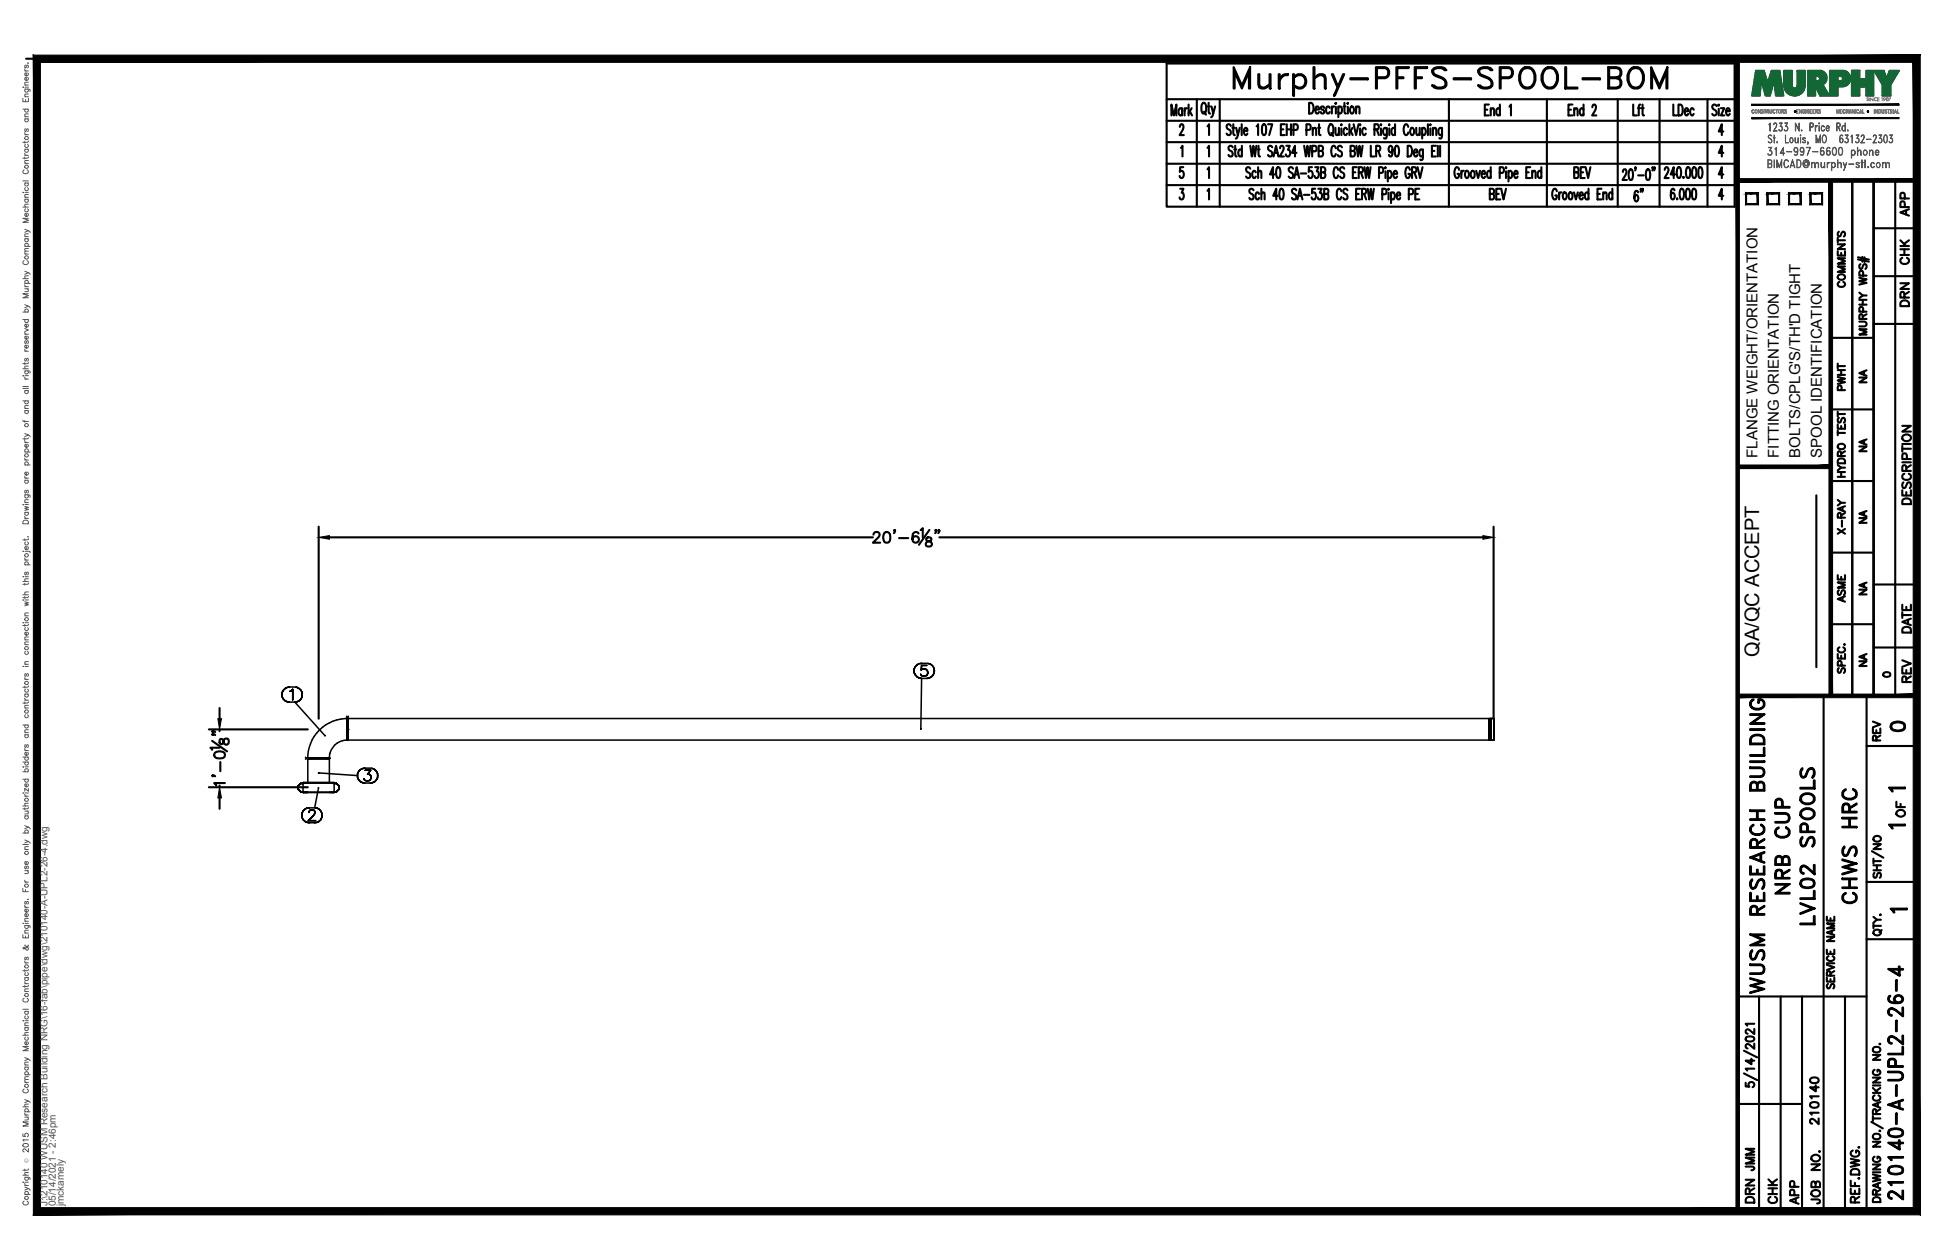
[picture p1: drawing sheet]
<svg xmlns="http://www.w3.org/2000/svg" width="432mm" height="279mm" viewBox="0 0 432 279" stroke-linecap="round" stroke-linejoin="round" font-family="sans-serif">
<defs><g id="words">
<text font-size="10.6" x="272.3" y="22.6">Murphy-PFFS-SPOOL-BOM</text>
<g font-size="6.6">
<text x="397.6" y="199.3" transform="rotate(-90 397.6 199.3)">NRB CUP</text>
<text x="412.4" y="201.4" transform="rotate(-90 412.4 201.4)">CHWS HRC</text>
<text x="403.2" y="206" transform="rotate(-90 403.2 206)">LVL02 SPOOLS</text>
<text x="391.9" y="221.5" transform="rotate(-90 391.9 221.5)">WUSM RESEARCH BUILDING</text>
<text x="422.6" y="267.1" transform="rotate(-90 422.6 267.1)">210140-A-UPL2-26-4</text>
</g>
<g font-size="5.3">
<text x="365.1" y="45.9" transform="rotate(-90 365.1 45.9)">6&quot;</text>
<text x="417.7" y="163.3">0</text>
<text x="389.8" y="260.7" transform="rotate(-90 389.8 260.7)">JMM</text>
<text x="389.8" y="267.8" transform="rotate(-90 389.8 267.8)">DRN</text>
<text x="399.7" y="268.1" transform="rotate(-90 399.7 268.1)">APP</text>
</g>
<g font-size="4.9">
<text x="424" y="49" transform="rotate(-90 424 49)">APP</text>
<text x="424" y="59.6" transform="rotate(-90 424 59.6)">CHK</text>
<text x="409.9" y="64.9" transform="rotate(-90 409.9 64.9)">COMMENTS</text>
<text x="424" y="69.1" transform="rotate(-90 424 69.1)">DRN</text>
<text x="409.9" y="87.8" transform="rotate(-90 409.9 87.8)">PWHT</text>
<text x="424.4" y="112.9" transform="rotate(-90 424.4 112.9)">DESCRIPTION</text>
<text x="409.9" y="119.6" transform="rotate(-90 409.9 119.6)">X-RAY</text>
<text x="409.9" y="134.8" transform="rotate(-90 409.9 134.8)">ASME</text>
<text x="424.4" y="141.5" transform="rotate(-90 424.4 141.5)">DATE</text>
<text x="424.4" y="152.4" transform="rotate(-90 424.4 152.4)">REV</text>
<text x="417.7" y="165.5" transform="rotate(-90 417.7 165.5)">REV</text>
<text x="423" y="182.4" transform="rotate(-90 423 182.4)">OF</text>
<text x="403.9" y="250.5" transform="rotate(-90 403.9 250.5)">210140</text>
<text x="394.8" y="268.1" transform="rotate(-90 394.8 268.1)">CHK</text>
<text x="404.3" y="268.1" transform="rotate(-90 404.3 268.1)">JOB NO.</text>
</g>
<g font-size="4.4">
<text x="414.5" y="86.1" transform="rotate(-90 414.5 86.1)">NA</text>
<text x="414.5" y="101.2" transform="rotate(-90 414.5 101.2)">NA</text>
<text x="414.5" y="117.1" transform="rotate(-90 414.5 117.1)">NA</text>
<text x="414.5" y="133" transform="rotate(-90 414.5 133)">NA</text>
<text x="389.9" y="145.7" transform="rotate(-90 389.9 145.7)">QA/QC ACCEPT</text>
<text x="414.5" y="148.9" transform="rotate(-90 414.5 148.9)">NA</text>
</g>
<text font-size="4" x="416.3" y="151.3">0</text>
<g font-size="3.5">
<text x="417.3" y="176.7">1</text>
<text x="417.3" y="184.9">1</text>
<text x="417.7" y="203.6">1</text>
</g>
<g font-size="3.3">
<text x="389.5" y="101.5" transform="rotate(-90 389.5 101.5)">FLANGE WEIGHT/ORIENTATION</text>
<text x="394.3" y="101.5" transform="rotate(-90 394.3 101.5)">FITTING ORIENTATION</text>
<text x="399.1" y="101.5" transform="rotate(-90 399.1 101.5)">BOLTS/CPLG'S/TH'D TIGHT</text>
<text x="403.8" y="101.5" transform="rotate(-90 403.8 101.5)">SPOOL IDENTIFICATION</text>
</g>
<g font-size="2.2" fill="#545454">
<text x="10.5" y="267.5" transform="rotate(-90 10.5 267.5)">J:\210140 WUSM Research Building NRG\16-fab\pipe\dwg\210140-A-UPL2-26-4.dwg</text>
<text x="12.4" y="267.5" transform="rotate(-90 12.4 267.5)">05/14/2021 - 2:46pm</text>
<text x="14.1" y="267.4" transform="rotate(-90 14.1 267.4)">jmckamely</text>
</g>
<text font-size="1.3" fill="#545454" x="6.3" y="257.9" transform="rotate(-90 6.3 257.9)">Ó</text>
</g></defs>
<!-- layer: HP-CWS-PIPE -->
<g fill="none" stroke="#000" stroke-width=".34">
<path d="M62.5 154l.1 .5-.1-.5M62.6 153.5l-.1 .5 .1-.5M62.6 154.5l.2 .5-.2-.5M62.8 153.1l-.2 .4 .2-.4M62.8 155l.4 .4-.4-.4M63.2 152.7l-.4 .4 .4-.4M63.2 155.4l.5 .2-.5-.2M63.7 152.4l-.5 .3 .5-.3M63.7 155.6l.5 .1-.5-.1M64.2 152.3l-.5 .1 .5-.1M64.2 155.7h1.1M64.2 152.3h1.1"/>
<path d="M64.3 153.3l.2-.1-.2 .1M64.5 153.2l.4-.3-.4 .3M64.9 152.9v2.3v-2.3M65.3 155.7l.6-.1-.6 .1M65.3 155.7l6.7 7.4M65.9 152.4l-.6-.1 .6 .1M65.9 155.6l.4-.2-.4 .2M66.3 152.7l-.4-.3 .4 .3M66.3 155.4l.4-.4-.4 .4M66.7 153.1l-.4-.4 .4 .4M66.7 155l.3-.5-.3 .5M67 153.5l-.3-.4 .3 .4"/>
<path d="M67 154.5v-.5v.5M67 154v-.5v.5M76.8 158.8l.1 .5M76.9 159.3v4.8M76.9 159.6v.4zM76.9 159.4v.3zM76.9 159.3v.1zM76.9 159.3h.1M77.1 159.6v.4zM77.1 159.4v.3zM77.1 159.3v.1zM77.2 158.8l-.1 .5"/>
<path d="M202.6 148.7l.1 .6-.1-.6M202.7 148.2l-.1 .5 .1-.5M202.7 149.3l.2 .4-.2-.4M202.9 147.8l-.2 .4 .2-.4M202.9 149.7l.4 .4-.4-.4M203.3 147.4l-.4 .4 .4-.4M203.3 150.1l.4 .3-.4-.3M203.7 147.2l-.4 .2 .4-.2M203.7 150.4h.6h-.6M204.2 149.7l-.1-.2 .1 .2M204.2 148.6l.1-.2-.1 .2M204.3 147.1l-.6 .1 .6-.1"/>
<path d="M204.3 147.6l-.1 1 .1-1M204.3 149.8l-.1-.1 .1 .1M204.3 148.4h.3h-.3M204.3 147.1h1.2M204.6 149.9l-.3-.1 .3 .1M204.6 148.4h.4h-.4M205 149.9h-.4h.4M205 148.4h.3h-.3M205.3 149.8l-.3 .1 .3-.1M205.3 148.4l.3 .3-.3-.3M205.4 147.6h-1.1h1.1M205.5 150.4h.5h-.5"/>
<path d="M205.5 150.4h-1.2l-.2 11.3v-.1M205.6 149.6l-.3 .2 .3-.2M205.6 148.7v.3v-.3M205.6 149v.6zM206 147.2l-.5-.1 .5 .1M206 150.4l.4-.3-.4 .3M206.4 147.4l-.4-.2 .4 .2M206.4 150.1l.4-.4-.4 .4M206.8 147.8l-.4-.4 .4 .4M206.8 149.7l.2-.4-.2 .4M207 148.2l-.2-.4 .2 .4M207 149.3l.1-.6-.1 .6"/>
<path d="M207.1 148.7l-.1-.5 .1 .5M330.1 159.7v-.3v.3M330.1 159.4h.1M330.4 159.6v.4zM330.4 159.4v.3zM330.4 159.4h.1M330.4 159.3h.7v4.8h-.7zM331.1 159.6v.4zM331.1 159.4v.3zM331.1 159.4h.1M66.1 174.3l.6-.6-.6 .6v.7v-.7v.7l.6 .6-.6-.6 .6 .6-.6-.6zM66.7 173.7l-.6 .6 .6-.6"/>
<path d="M66.7 175.6h.6zM66.7 173.7h.6M67.2 173.6h5.9M67.2 179.8l-.2 .5 .2-.5M67.3 173.7h-.6h.6M67.3 175.7h.3zM67.6 179.4l-.4 .4 .4-.4M67.6 175.7h.6zM67.7 167.9l.1 .2h2.8M68.1 179.2l-.5 .2 .5-.2M68.2 175.7h.7h-.7M68.2 168.1v.1"/>
<path d="M68.2 168.1h.4h-.3a8.5 8.5 0 0 1 8.6-8.7v4.6a4.2 4.2 0 0 0-4 4.1h.1M68.2 173.6v-5.4h4.8v5.4M68.3 168.2h.6M68.3 168.1h.2zM68.3 173.6h.3h-.3M68.5 168.1h.4zM68.6 179.1l-.5 .1 .5-.1M68.6 173.6h.3h-.3M68.6 179.8l.1-.1-.1 .1M68.7 179.7l.2-.1-.2 .1M68.9 175.7h.8h-.8M68.9 168.2h.5"/>
<path d="M68.9 168.1h.5zM68.9 168.2h.5h-1.6l-.1 .1M68.9 168.1h-.3h.3M68.9 179.6h.5h-.5M68.9 173.6h.5h-.5M69.4 179.6l.2 .1-.2-.1M69.4 168.1h-.5h.5M69.4 168.2h.6M69.4 168.2h.6h-.6M69.4 173.6h.6h-.6M69.6 179.7l.1 .1-.1-.1M69.7 175.7h.9h-.9"/>
<path d="M69.7 179.8l.1 .3-.1-.3M70 168.1h-.6h.6M70 168.2h.6M70 168.2h.6h-.6M70 173.6h.6h-.6M70.3 179.2l-.5-.1 .5 .1M70.6 168.1h-.6h.6M70.6 173.6h-3.4v2.1h.1h-.1M70.6 173.6h1.7M70.6 174.7l-.8 4.4h-1.2M70.6 168.2h.6h-.6M70.6 168.1h.6"/>
<path d="M70.6 168.2h1.2M70.6 173.6h.6h-.6M70.7 179.4l-.4-.2 .4 .2M70.7 171.4h-.1l8.6 .6M71.1 179.8l-.4-.4 .4 .4M71.2 168.1h-.6h.6M71.2 168.1h.6M71.2 173.6h.6h-.6M71.5 175.7h-.9h.9M71.5 175.7h.8h-.8M71.8 168.1h-.6h.6M71.8 168.1h.5"/>
<path d="M71.8 173.6h.5h-.5M72 163.1h.1M72.3 168.1h-.5h.5M72.3 168.1h.6zM72.3 168.1h.4M72.3 173.6h.4h-.4M72.3 175.7h.8h-.8M72.3 173.6h1.3h-.5M72.7 168.1h.3M72.7 173.6h.2h-.2M72.8 168.1h-.5h.5M72.9 173.6h.1"/>
<path d="M73 168.1h-.2h.2M73.1 175.7h.5h-.5M73.1 173.6h.8M73.1 168.1v.1h-1.9h1.8M73.1 173.6h.5M73.6 175.7h-.5h.5M73.6 173.6h.3h-.3M73.6 175.7h.3h-.3M73.6 173.6h.5v2.1h-.2h.2M73.9 175.7h-.3h.3M73.9 173.6h.2zM73.9 175.7h.2z"/>
<path d="M73.9 173.7h.7h-.7M73.9 175.6h.7M73.9 173.6h.2M74.6 173.7h-.7h.7M74.6 175.6l.5-.6-.5 .6M74.6 173.7l.5 .6-.5-.6 .5 .6v.7l-.5 .6 .5-.6v-.7v.7v-.7zM76.9 161.7v-.6v.6M76.9 160.5v.6zM76.9 160v.6zM76.9 164.1v-.3v.4M76.9 163.4v.5zM76.9 162.9v.6z"/>
<path d="M76.9 162.3v.7zM76.9 161.7v.7zM76.9 164.1h.2M76.9 161.7v-2.4h.2v2.4M76.9 161.7v2.4M77.1 160.5v.6zM77.1 160v.6zM77.1 164.1v-.3v.4M77.1 163.4v.5zM77.1 162.9v.6zM77.1 162.3v.7zM77.1 161.7v.7z"/>
<path d="M77.1 164h254M77.1 161.7v-2.4h254v2.4M77.1 161.7v2.4M79.2 172l.1 .5-.1-.5M79.3 171.5l-.1 .5 .1-.5M79.3 172.5l.2 .5-.2-.5M79.5 171l-.2 .5 .2-.5M79.5 173l.4 .3-.4-.3M79.9 170.6l-.4 .4 .4-.4M79.9 173.3l.5 .3-.5-.3M80.4 170.4l-.5 .2 .5-.2M80.4 173.6h.5h-.5"/>
<path d="M80.7 172.7l.2 .3zM80.9 170.3l-.5 .1 .5-.1M80.9 173.6h1.2M80.9 170.3h1.2M80.9 170.8h1.3h-1.3M80.9 173l.7 .2zM81.5 171.7h.3h-.3M81.8 171.7l.2 .1-.2-.1M81.9 173l-.3 .2 .3-.2M82 171.8l.2 .1-.2-.1M82.1 173.6h.5h-.5M82.2 170.8l-.7 .9 .7-.9"/>
<path d="M82.2 172.8l-.3 .2 .3-.2M82.2 171.9l.1 .4-.1-.4M82.3 172.3l-.1 .5zM82.6 170.4l-.5-.1 .5 .1M82.6 173.6l.4-.3-.4 .3M83 170.6l-.4-.2 .4 .2M83 173.3l.4-.3-.4 .3M83.4 171l-.4-.4 .4 .4M83.4 173l.3-.5-.3 .5M83.7 171.5l-.3-.5 .3 .5M83.7 172.5v-.5v.5M83.7 172v-.5v.5"/>
<path d="M330.1 164.1h.1M330.1 164v-.2v.2M330.1 163.8v-.4v.4M330.1 163.4v-.5v.5M330.1 162.9v-.6v.6M330.1 162.3v-.6v.6M330.1 161.7v-.6v.6M330.1 161.1v-.5v.5M330.1 160.6v-.6v.6M330.1 160v-.3v.3M330.4 164.1h.1M330.4 163.8v.2z"/>
<path d="M330.4 163.4v.4zM330.4 162.9v.5zM330.4 162.9v-.6v.6M330.4 162.3v-.6v.6M330.4 161.7v-.6v.6M330.4 160.5v.6zM330.4 160v.6zM331.1 164.1h.1M331.1 163.8v.2zM331.1 163.4v.4zM331.1 162.9v.5zM331.1 162.9v-.6v.6"/>
<path d="M331.1 162.3v-.6v.6M331.1 161.7v-.6v.6M331.1 160.5v.6zM331.1 160v.6zM331.1 161.7v2.3M66.9 180.8l.1 .5-.1-.5M67 180.3l-.1 .5 .1-.5M67 181.3l.2 .5-.2-.5M67.2 181.8l.4 .3-.4-.3M67.6 182.1l.5 .3-.5-.3M68.1 182.4h.5h-.5M68.4 182h1.6h-1.6"/>
<path d="M68.5 180.2h.1M68.5 180.1l.1-.3-.1 .3M68.6 182.4h1.2M69.5 180.8l-1.1 1.2 1.1-1.2M69.7 180.5l-.2 .3 .2-.3M69.8 182.4h.5h-.5M69.8 180.3l-.1 .2 .1-.2M69.8 180.1v.2v-.2M70.3 182.4l.4-.3-.4 .3M70.7 182.1l.4-.3-.4 .3M71.1 181.8l.2-.5-.2 .5M71.3 180.3l-.2-.5 .2 .5"/>
<path d="M71.3 181.3l.1-.5-.1 .5M71.4 180.8l-.1-.5 .1 .5"/>
</g>
<g fill="#000">
<circle cx="330.4" cy="159.3" r=".17"/>
<circle cx="71.2" cy="168.2" r=".17"/>
<circle cx="71.8" cy="168.2" r=".17"/>
<circle cx="76.9" cy="161.7" r=".17"/>
<circle cx="77.1" cy="161.7" r=".17"/>
</g>
<!-- layer: PS-BDR -->
<g fill="#000" stroke="#000" stroke-width=".22">
<path d="M388.3 26.1v.2l32.6-.2zM388.3 26.3l32.6-.2v.2z"/>
<path d="M388.3 23.1v.3l32.6-.3zM388.3 23.4l32.6-.3v.3z"/>
<path d="M7.4 12.2v257.2l1.6-1.6zM7.4 12.2l1.6 1.6v254zM7.4 12.2l1.6 1.6 416.6-1.6zM9 13.8l416.6-1.6-1.5 1.6zM425.6 12.2l-1.5 1.6 1.5 255.6zM424.1 13.8l1.5 255.6-1.5-1.6zM7.4 269.4h418.2l-1.5-1.6zM9 267.8h415.1l-416.7 1.6z"/>
</g>
<!-- layer: PS-BDR-T -->
<g fill="none" stroke="#000" stroke-width=".47">
<path d="M415.3 40v114.3h-4.7v-114.2v114.2h-4.8v-114.2M387 42.9h2.6v2.4h-2.6zM391.8 42.9h2.6v2.4h-2.6zM396.6 42.9h2.5v2.4h-2.5zM401.3 42.9h2.6v2.4h-2.6zM411.8 57.5l2.5 .5M411.8 57.1l2.5 .5M412.4 58.6a.59 .59 0 0 0-.3 .5 .59 .59 0 0 0 .4 .5l.3-.1 .3-.8 .4-.1a.64 .64 0 0 1 0 1M412.8 57v1M413.3 57.1v1M405.8 74.9h9.5M412.1 71.3l1.4 .1a.52 .52 0 0 1 .2 .6 .52 .52 0 0 1-.4 .4h-1.2"/>
<path d="M412.1 61.6l1.7 .4-1.7 .3 1.7 .4-1.7 .4M412.1 67.5h1.7M412.1 66.5h1.7M412.1 64.9l.8 .6M412.9 70.7l-.1-.9-.4-.1-.3 .3v.7h1.7M412.9 66.5v1M413 69.1l-.1-.9-.5-.1-.3 .3v.7h1.7M413 61.1l-.1-.9-.5-.1-.3 .3v.7h1.7M413.8 73h-1.7l1.7 .6-1.7 .6h1.7M413.8 65.5h-.9l-.8 .6M413.8 69.7l-.9 .5M405.8 90.8h9.5"/>
<path d="M407.4 94.1v1h1.6v-1M407.4 96h1.6M407.4 91.3v1.1M407.4 95.4v1.1M407.4 91.8h1.6M407.4 98.7a.79 .79 0 0 1 1-.3 .79 .79 0 0 1 .5 .9 .78 .78 0 0 1-1 .3 .78 .78 0 0 1-.5-.9zM407.6 92.7a.59 .59 0 0 0-.3 .5 .59 .59 0 0 0 .4 .5l.3-.1 .3-.8 .4-.1a.65 .65 0 0 1 0 1M408.1 94.5v.6M402.6 109.8v38.1M405.8 106.7h9.5M407.4 105.7h1.6M407.4 104.7h1.6"/>
<path d="M407.4 103.1l.7 .6M407.4 102a.9 .9 0 0 1 1.6 .2v.5h-1.6zM408.1 101.1l-.1-.9-.3-.1-.3 .3v.7h1.6M408.1 104.7v1M409 103.7h-.9l-.7 .6M409 100.1l-.9 .5M405.8 122.5h9.5M405.8 138.4h9.5M407.4 145v1h1.6v-1M407.6 148.2a.59 .59 0 0 0-.3 .5 .59 .59 0 0 0 .4 .5l.3-.2 .3-.7 .4-.1a.65 .65 0 0 1 0 1M407.7 143.5a.59 .59 0 0 0-.3 .7 .59 .59 0 0 0 .6 .5h.4a.59 .59 0 0 0 .6-.5 .59 .59 0 0 0-.4-.7M408.1 145.4v.6"/>
<path d="M408.2 147.6l-.1-.9-.4-.2-.3 .4v.7h1.6M408.8 142.9h.2z"/>
</g>
<!-- layer: PS-DIM -->
<path d="M5.8 13h419" fill="none" stroke="#000" stroke-width=".47"/>
<!-- layer: 0 -->
<g fill="none" stroke="#000" stroke-width=".47">
<path d="M415.3 40v114.3M420.1 40v114.3M415.3 50.6h9.5M415.3 61.2h9.5M415.3 71.8h9.5M415.3 129.6h9.5M415.3 143.6h9.5M386.6 238l2.9 1.5M386.6 233l2.9 1.5M387 230l.8-.2a.85 .85 0 0 1 1.1 .6 1.14 1.14 0 0 1-1.9 0zM388.2 234.8v1.2l-1.2-.8h1.9M388.9 237h-1.9l.3 .4"/>
<path d="M388.9 231.4v1.2l-1-.8-.6-.3-.3 .2v.5l.4 .3M388.9 228.2v1.1l-1-.8-.6-.3-.3 .2v.5l.4 .3M388.9 227h-1.9l.3 .4M387 240.1v.8l.8 .1a.62 .62 0 0 1 0-.9 .62 .62 0 0 1 .9 .1 .62 .62 0 0 1-.2 .9"/>
</g>
<g fill="#000" stroke="#000" stroke-width=".22">
<path d="M384.8 13l.8 255.6v-255.6zM384.8 13l.8 255.6h-.8z"/>
<path d="M385.2 39.6v.8l39.6-.8zM385.2 40.4l39.6-.8v.8z"/>
<path d="M424.5 40l.8 114.3v-114.3zM424.5 40l.8 114.3h-.8z"/>
<path d="M385.2 153.9v.8l39.6-.8zM385.2 154.7l39.6-.8v.8z"/>
</g>
<!-- layer: PS-LOGO -->
<g fill="none" stroke="#545454" stroke-width=".22">
<path d="M5.1 19.3h.1zM5.5 19.8h.9l.2 .1v.4M5.5 15.3v.3l.3 .1M5.5 18.9h.8M5.5 15.7h.8M5.5 19.3h.8M5.7 19.8a.38 .38 0 0 0-.1 .5 .38 .38 0 0 0 .6 0 .38 .38 0 0 0-.1-.5M5.7 14.4l-.2 .3v.3h.3l.1-.4 .2-.2 .2 .3-.2 .4M6.1 17.2a.38 .38 0 0 1 .1 .5 .38 .38 0 0 1-.6 0 .38 .38 0 0 1 .1-.5h.1v.7M6.1 16.2a.38 .38 0 0 1 .1 .5 .38 .38 0 0 1-.6 0 .38 .38 0 0 1 .1-.5h.1v.6M6.2 13.9v.1zM6.3 18.2l-.8 .1v.3l.2 .3"/>
<path d="M5.1 21.8v.7h1.2v-.7M5.1 24.2h1.2M5.4 37.7a.43 .43 0 0 0-.3 .5 .43 .43 0 0 0 .4 .3h.3a.43 .43 0 0 0 .5-.3 .43 .43 0 0 0-.3-.5M5.5 34v.3l.3 .1M5.5 29.4v.3l.3 .2M5.5 31.3v.4M5.5 34.8v.4M5.5 36.2h.8M5.5 34.4h.8M5.5 33.1h.8M5.5 29.9h.8M5.5 26.4h.8"/>
<path d="M5.5 25.9h.8M5.5 21.4h.8M5.7 33.1a.38 .38 0 0 0-.1 .5 .38 .38 0 0 0 .6 0 .38 .38 0 0 0-.1-.5M5.7 32a.4 .4 0 0 0-.1 .6 .4 .4 0 0 0 .6 0 .4 .4 0 0 0-.1-.6M5.7 28.6l-.2 .2v.3h.3l.1-.4 .2-.1 .2 .2-.2 .4M5.7 26.4a.38 .38 0 0 0-.1 .5 .38 .38 0 0 0 .6 0 .38 .38 0 0 0-.1-.5M5.7 24.2a.38 .38 0 0 0-.1 .6 .38 .38 0 0 0 .6 0 .38 .38 0 0 0-.1-.6M5.7 22.1v.4M6.3 35.6h-.8v.3l.2 .3M6.3 34.8l-.3 .3h-.9M6.3 31.3l-.3 .3h-.9M6.3 25.3h-.8v.3l.2 .3"/>
<path d="M6.3 20.9h-.8v.3l.2 .2M391.9 34.2l.2 .2M392 36.3l.6-.1v-.6l-.6-.1v1.6l.6-.1v-.6h-.6M392.1 30a.44 .44 0 0 1 .7 .2 .38 .38 0 0 0-.6-.2 .38 .38 0 0 0-.1 .5l.4 .3a.46 .46 0 0 1 .2 .7 .46 .46 0 0 1-.7-.1 .41 .41 0 0 0 .6 .1 .41 .41 0 0 0 0-.6l-.6-.4zM392.3 33.3a.53 .53 0 0 1 .5 .8 .53 .53 0 0 1-.9 0 .47 .47 0 0 0 .7 .2l.2-.3M392.4 27.2l-.1 1.9v-1.7l-.2 .2zM392.4 36.3l.3 .1v.6l-.8 .2v-1.8l.8 .2v.6l-.3 .2M392.5 33.4a.51 .51 0 0 1 .3 .5 .51 .51 0 0 1-.3 .5M392.7 32.8l-.7-.1h.8l-.5 .7M392.7 32.7l-.5 .7 .4 .1 .2 .3M393.1 30.5l.4 .1zM393.1 29l.8 .1h-.8l.7-1.3-.2-.5h-.2l-.3 .4 .1-.3a.39 .39 0 0 1 .6 0 .39 .39 0 0 1 0 .5l-.7 1.2"/>
<path d="M393.3 35.4v1.8zM393.3 29.9v1.8zM393.4 33l.4-.3v1.7l-.1-1.6zM393.9 35.4l.5 1.5 .6-1.5v1.8l-.1-1.4-.5 1.4-.5-1.4v1.4zM393.9 31.4l.1 .3zM393.9 31.5l.1 .1zM394.4 28.8l.1 .2M394.7 27.9a.55 .55 0 0 1 .4 .7 .55 .55 0 0 1-.7 .4l-.1-.3 .4 .3 .3-.4M394.7 33.9l.9 .1h-1l.7-1.3v1.7v-1.5l-.6 1.1M394.8 28l.2 .5-.2 .5M395 27.3l-.6-.1h.6l-.3 .8M395 27.2l-.4 .8 .4 .1v.3"/>
<path d="M395.5 28.8l.2 .2M395.7 35.5a.47 .47 0 0 1 .7 .3l-.3-.3h-.3a1.08 1.08 0 0 0 0 1.6h.3l.3-.3a.44 .44 0 0 1-.4 .4 .44 .44 0 0 1-.5-.4l-.1-.7zM395.8 29.9v1.7l.7 .1h-.7zM395.8 27.9a.55 .55 0 0 1 .5 .7 .55 .55 0 0 1-.7 .4l-.1-.3 .4 .3 .4-.4M396 28l.3 .5-.3 .5M396 33.6l1.2 .1zM396.2 27.3l-.6-.1h.7l-.5 .8M396.2 27.2l-.4 .8 .3 .1 .2 .3M396.9 30.6a.57 .57 0 0 1 .7 .4 .57 .57 0 0 1-.4 .7l-.3-.1-.2-.4zM396.9 36.8h.8M397 30.6a.52 .52 0 0 1 .4 .5 .52 .52 0 0 1-.4 .5l-.2-.4zM397 36.7h.7"/>
<path d="M397.3 35.4l.6 1.8-.6-1.5-.5 1.5zM397.7 33.3l.3 .4 .3-.1 .2-.3M397.7 33.1l.3-.3h.3l.2 .3M397.8 34.3h.5M397.9 30.5l.1 1 .3 .1 .3-.2-.3 .3-.3-.1-.1-.2zM398 27.2l.8 1.6v-1.6v1.9l-.8-1.6v1.6zM398 32.8l-.3 .4 .3 .5M398.2 32.8a1.22 1.22 0 0 1 .1 1.6M398.3 35.4h.5a1.05 1.05 0 0 1 0 1.8h-.5zM398.3 35.5a.84 .84 0 0 1 .9 .5 .84 .84 0 0 1-.2 .9l-.7 .2zM398.5 33.5l-.2 .2a.49 .49 0 0 1-.6-.2 .49 .49 0 0 1 .1-.6 .49 .49 0 0 1 .7 0v.4a.81 .81 0 0 1-.5 1.1l-.3-.2 .1 .2M398.5 33.3l-.3 .4"/>
<path d="M398.6 30.5v1.2zM399 30l.1-.1v.3zM399.1 33.3l.3 .4 .3-.1 .1-.3M399.1 33.1l.3-.3h.3l.1 .3M399.1 30h.1M399.1 30.5v1.2zM399.1 34.3h.6M399.4 28.8v.3l-.1-.1zM399.4 28.9h.1M399.4 32.8a.51 .51 0 0 0-.3 .4 .51 .51 0 0 0 .3 .5M399.5 32.8a1.22 1.22 0 0 1 .1 1.6M399.6 31.5h.6"/>
<path d="M399.6 30.8l.6 .6-.2 .3-.4-.1v-.2l.1 .2M399.6 30.7h.6M399.7 30.6v.3M399.8 33.5l-.1 .2a.5 .5 0 0 1-.7-.5 .5 .5 0 0 1 .7-.4l.2 .5a.83 .83 0 0 1-.5 1.1l-.3-.2 .1 .2M399.8 33.3l-.3 .4M399.9 35.6a.74 .74 0 0 1 1 .2 .74 .74 0 0 1-.1 1l-.1-1 .1 .9a.68 .68 0 0 0-.3-1.2 .68 .68 0 0 0-.8 .9 .66 .66 0 0 0 .4 .7 .66 .66 0 0 0 .7-.2 .7 .7 0 0 1-.9 .1 .7 .7 0 0 1-.2-.8zM400 36l.2-.2 .4 .1 .1 .2-.5-.2-.2 .3 .1 .4 .4 .1 .2-.2-.1 .2-.4 .1-.2-.2zM400.1 30.6l.1 .2-.2-.3-.4 .1v.2l.6 .5M400.1 31.2v.4M400.7 31.5h.1M400.8 31.9l-.1-.5 .1 .4-.2 .2M400.8 31.7v.1"/>
<path d="M401.3 28.1l.6-.1v-.6l-.6-.1-.1 1.8v-1.9h.5l.2 .4v.4l-.2 .2h-.4M401.3 32.7l-.7 1.7 .7-1.7h-.9l.9 .1M401.6 36v1.2zM401.8 33.6l1.2 .1zM401.8 36.1h.5l.1 1.1-.2-1-.3-.1-.3 .3zM402.4 27.8v1.3zM402.5 29.9l.5 1.5 .5-1.5v1.8l-.1-1.4-.4 1.4-.4-1.4-.1 1.4zM402.6 36.1h.4l.1 1.1-.1-1-.3-.1-.3 .3zM402.6 27.9l.3-.1-.3 .2-.2 .4zM403.2 27.2l.1 .1v.2zM403.2 27.3h.1M403.2 27.8l.1 1.3z"/>
<path d="M403.5 34l.4 .4 .3-.1 .1-.3M403.5 33.8l.4-.4 .3 .1 .1 .3M403.6 36l.2 1 .3 .1 .3-.2-.3 .3-.4-.1zM403.7 32.8h.5M403.8 32.8l-.2 .2a1.17 1.17 0 0 0 .2 1.4M403.8 27.9l.4-.1 .2 .4-.2-.3a.54 .54 0 0 0-.4 .6 .54 .54 0 0 0 .4 .5l.2-.3-.2 .4h-.2l-.3-.5zM403.8 33.4l-.3 .5M404.1 33.4l.2 .5-.2 .5M404.1 30l.2-.1a.95 .95 0 0 1 .6 .9 .95 .95 0 0 1-.6 .9 1.24 1.24 0 0 1-.2-1.7zM404.1 30.1l.2-.1a.87 .87 0 0 1 .5 .8 .87 .87 0 0 1-.5 .8 1.19 1.19 0 0 1-.2-1.5zM404.2 32.8l.1 .1-.4-.2a1.42 1.42 0 0 0-.2 1.7 .49 .49 0 0 0 .6-.2 .49 .49 0 0 0-.1-.7 .49 .49 0 0 0-.7 .1M404.4 36l.1 1.2z"/>
<path d="M404.8 28.4h.6l-.2-.5a.54 .54 0 0 0-.4 .6 .54 .54 0 0 0 .4 .5l.2-.3-.2 .4a.63 .63 0 0 1-.4-.6 .63 .63 0 0 1 .4-.7l.3 .7h-.7M404.9 34l.3 .4 .3-.1 .2-.3M404.9 33.8l.3-.4 .3 .1 .2 .3M405 36l.1 1.2zM405.1 32.8h.5M405.1 32.8l-.1 .2a1.17 1.17 0 0 0 .2 1.4M405.2 33.4l-.3 .5M405.3 36.1l.3-.1-.5 .5zM405.4 33.4l.3 .5-.3 .5M405.5 32.8l.2 .1a.36 .36 0 0 0-.6-.1l-.2 .6v.8l.2 .2a.49 .49 0 0 0 .6-.2 .49 .49 0 0 0-.1-.7 .49 .49 0 0 0-.7 .1M406 36v1.8zM406.2 36.1a.53 .53 0 0 1 .7 .5 .53 .53 0 0 1-.7 .5l-.2-.2 .3 .2a.51 .51 0 0 0 .5-.5 .51 .51 0 0 0-.5-.5l-.3 .2z"/>
<path d="M406.3 32.8l.4-.1a1.13 1.13 0 0 1 0 1.7h-.1a1.28 1.28 0 0 1-.3-1.6zM406.3 34.3h.6M406.3 32.8h.6M406.4 32.8l-.2 .6 .2 1M406.8 32.8l.2 .6-.2 1M407.2 28.1l.6-.1v-.6l-.6-.1-.1 1.8v-1.9l.7 .1 .1 .7-.3 .2h-.4M407.3 35.4l.1 1.8zM407.5 28.2l.4 .9-.3-.9M407.6 36.1h.5l.1 1.1-.2-1-.3-.1-.3 .3zM407.7 32.8l.3-.1a1.13 1.13 0 0 1 0 1.7h-.1a1.28 1.28 0 0 1-.2-1.6zM407.7 34.3h.5M407.7 32.8h.5"/>
<path d="M407.8 32.8l-.2 .6 .2 1M407.8 31.3l.3 .3 .4-.3M407.8 31l.3-.3 .4 .3M408 30.1h.4M408 30l-.1 .3a1.28 1.28 0 0 0 .2 1.3M408.1 30.7l-.3 .4M408.2 32.8l.2 .6-.2 1M408.2 30.7l.3 .4-.3 .5M408.4 30l.1 .2a.33 .33 0 0 0-.5-.2l-.2 .7 .2 .9a.48 .48 0 0 0 .5-.5 .48 .48 0 0 0-.5-.4l-.2 .1M408.5 27.9l.3-.1 .2 .3-.2-.2a.54 .54 0 0 0-.5 .6 .54 .54 0 0 0 .5 .5l.2-.2-.2 .3-.5-.3zM409 27.2l.1 1.9zM409 37l-.5-1 .5 1.2"/>
<path d="M409 31.4l.1 .2M409.2 30.7l.4 .1 .1 .2M409.3 30.6a.53 .53 0 0 1 .4 .6 .53 .53 0 0 1-.7 .4v-.2a.36 .36 0 0 0 .6 .1l.1-.2M409.3 36l-.6 1.8zM409.4 30.7l.3 .4-.3 .5M409.6 28.8v.3zM409.6 28.9v.1zM409.6 30l-.6-.1h.7l-.4 .8M409.6 29.9l-.4 .8M409.8 36.4h1.1zM410.4 33.3v1.7zM410.6 33.3a.53 .53 0 0 1 .7 .6 .53 .53 0 0 1-.7 .5l-.2-.2 .3 .2a.51 .51 0 0 0 .5-.5 .51 .51 0 0 0-.5-.6l-.3 .2z"/>
<path d="M410.6 29.9l-.1 1.8v-1.6l-.2 .2zM411.3 31.4l.2 .2M411.5 37h.6M411.5 36.4l.6 .3v.2a.38 .38 0 0 1-.3 .3 .38 .38 0 0 1-.4-.3l.2 .2M411.5 36.2h.6M411.6 36.1v.3M411.6 30.6a.52 .52 0 0 1 .5 .6 .52 .52 0 0 1-.7 .4l-.1-.2a.36 .36 0 0 0 .6 .1l.2-.2M411.7 32.7l.1 1.7zM411.8 30.7l.3 .4-.1 .3-.2 .2M412 36.1l.1 .2a.38 .38 0 0 0-.3-.3 .38 .38 0 0 0-.4 .3l.7 .5M412 36.7v.4M412 33.3h.5v1.1v-.8l-.2-.3-.5 .3z"/>
<path d="M412 30l-.6-.1h.7l-.5 .8M412 29.9l-.4 .8 .3 .1 .2 .2M412.5 36l.5 .1zM412.5 31.6l.8 .1h-.8l.7-1.3-.2-.4h-.2l-.3 .3 .1-.2a.39 .39 0 0 1 .6-.1 .39 .39 0 0 1 0 .6l-.7 1.1M412.7 35.4l.1 1.8zM413.2 33.3a.54 .54 0 0 1 .7 .6 .54 .54 0 0 1-.7 .5l-.2-.5zM413.4 35.4l.1 1.8zM413.7 30.8l1 .1zM414 36.9l.2 .1-.1 .2zM414 37l.1 .1zM414.4 33.3v1.1zM414.6 33.3h.5l.1 1.1-.1-1-.3-.1-.4 .3z"/>
<path d="M414.7 36.3l.3-.3 .4 .1v.3v-.2a.46 .46 0 0 0-.7 .4 .46 .46 0 0 0 .7 .4v-.1l-.2 .3a.59 .59 0 0 1-.5-.3 .59 .59 0 0 1 0-.6zM415.2 31.6l.8 .1h-.9a1.94 1.94 0 0 0 .8-1.4l-.2-.3h-.3l-.2 .3 .1-.2 .4-.2 .2 .5-.7 1.3M415.7 33.8h.7l-.2-.5a.48 .48 0 0 0-.5 .6 .48 .48 0 0 0 .6 .4l.1-.2-.1 .3a.53 .53 0 0 1-.6-.5 .53 .53 0 0 1 .6-.6l.2 .6h-.8M416 36.3l.1-.2a.53 .53 0 0 1 .7 .5 .53 .53 0 0 1-.7 .5l-.1-.2zM416.4 31.4l.2 .2M416.7 30.6a.53 .53 0 0 1 .5 .6 .53 .53 0 0 1-.7 .4l-.2-.2 .5 .2 .3-.3M416.9 30.7l.2 .4-.2 .5M417.1 30l-.6-.1h.6l-.4 .8M417.1 29.9l-.5 .8 .4 .1 .1 .2M417.3 36l.1 1.2zM417.5 36.1h.5l.1 1.1-.1-.8-.2-.3-.4 .3zM417.7 30l.3-.1a1.32 1.32 0 0 1 0 1.8l-.3-.1-.2-.7z"/>
<path d="M417.7 31.5h.5M417.7 30.1h.5M417.8 30l-.2 .7 .2 .9M418.2 30l.1 .7-.1 .9M418.3 36.1h.4l.1 1.1-.1-1-.3-.1-.3 .3zM418.8 31.4l.2 .2M419.1 30.6a.53 .53 0 0 1 .4 .6 .53 .53 0 0 1-.7 .4v-.2a.36 .36 0 0 0 .6 .1l.1-.2M419.3 30.7l.2 .4-.2 .5M419.4 30l-.6-.1h.7l-.4 .8M419.4 29.9l-.4 .8 .4 .1 .1 .2M5.1 42.7h.1zM5.1 45.9h1.2"/>
<path d="M5.1 40.1h1.2M5.4 57.8a.43 .43 0 0 0-.3 .5 .43 .43 0 0 0 .4 .4h.3a.43 .43 0 0 0 .5-.4 .43 .43 0 0 0-.3-.5M5.5 50.8l.8 .4-.8 .3M5.5 56.3h.8M5.5 54.6h1.2M5.5 52.9h.8M5.5 52.5h.8M5.5 44.2h.8M5.5 43.8h.8M5.5 40.6h.8M5.5 42.7h.8M5.7 54.6a.38 .38 0 0 1-.1-.5 .38 .38 0 0 1 .6 0 .38 .38 0 0 1-.1 .5"/>
<path d="M5.7 52.9a.38 .38 0 0 0-.1 .6 .38 .38 0 0 0 .6 0 .38 .38 0 0 0-.1-.6M5.7 46.3a.38 .38 0 0 0-.1 .6 .38 .38 0 0 0 .6 0 .38 .38 0 0 0-.1-.6M5.7 44.2a.38 .38 0 0 0-.1 .5 .38 .38 0 0 0 .6 0 .38 .38 0 0 0-.1-.5M5.7 41.6a.38 .38 0 0 0-.1 .6 .38 .38 0 0 0 .6 0 .38 .38 0 0 0-.1-.6M5.7 40.6a.38 .38 0 0 0-.1 .5 .38 .38 0 0 0 .6 0 .38 .38 0 0 0-.1-.5M6.1 47.3a.38 .38 0 0 1 .1 .6 .38 .38 0 0 1-.6 0 .38 .38 0 0 1 .1-.6h.1v.7M6.3 55.7l-.8 .1v.2l.2 .3M6.3 55.1h-.8v.3l.2 .3M6.3 51.8l-.8 .1v.3l.2 .3M6.3 51.2l.4 .4M6.3 48.4h-1.2l1.2 .4-1.2 .5h1.2M6.3 45.3h-.8v.3l.2 .3"/>
<path d="M6.3 43.1l-.8 .1v.3l.2 .3M5.1 70.9h1.2M5.1 69.2h1.2M5.1 61.8h1.2M5.5 77.4v.3l.3 .2M5.5 73.7v.2l.3 .2M5.5 72.8l.8 .4-.8 .3M5.5 67.5l.8 .4-.8 .3M5.5 63.1v.3l.3 .2M5.5 60.1l.8 .4-.8 .3M5.5 77.9h.8M5.5 74.1h.8"/>
<path d="M5.5 64h.8M5.5 63.6h.8M5.5 62.9h1.2M5.7 79.4l-.2 .3v.3h.3l.1-.4 .2-.2 .2 .3-.2 .4M5.7 75.6l-.2 .2v.3h.3l.1-.4 .2-.1 .2 .2-.2 .4M5.7 70.9a.38 .38 0 0 0-.1 .5 .38 .38 0 0 0 .6 0 .38 .38 0 0 0-.1-.5M5.7 69.2a.38 .38 0 0 1-.1-.6 .38 .38 0 0 1 .6 0 .38 .38 0 0 1-.1 .6M5.7 62.9a.38 .38 0 0 1-.1-.6 .38 .38 0 0 1 .6 0 .38 .38 0 0 1-.1 .6M6 64l.3 .3-.1 .3-.7 .1M6.1 76.5a.38 .38 0 0 1 .1 .6 .38 .38 0 0 1-.6 0 .38 .38 0 0 1 .1-.6h.1v.7M6.1 74.5a.38 .38 0 0 1 .1 .6 .38 .38 0 0 1-.6 0 .38 .38 0 0 1 .1-.6h.1v.7M6.1 71.9a.38 .38 0 0 1 .1 .5 .38 .38 0 0 1-.6 0 .38 .38 0 0 1 .1-.5h.1v.6"/>
<path d="M6.3 67.9l.4 .4M6.3 65.1h-1.2l1.2 .5-1.2 .4h1.2M6.3 61.2h-.8v.3l.2 .3M6.3 60.5l.4 .4M5.1 93.2l.2 .3h1M5.1 83.3h.1zM5.1 88.9h1.2M5.1 86.1h1.2M5.1 85.7h1.2M5.1 81.8h1.2M5.5 97.6v.3l.3 .2M5.5 96.1l.8 .4-.8 .3"/>
<path d="M5.5 83.6v.3l.3 .2M5.5 82.2l1 .1 .1 .4M5.5 80.4v.4M5.5 93.2v.4M5.5 97.1v.4M5.5 98.1h.8M5.5 91h.8M5.5 90.6h.8M5.5 86.6h.8M5.5 84.1h.8M5.5 83.3h.8M5.7 91a.38 .38 0 0 0-.1 .6 .38 .38 0 0 0 .6 0 .38 .38 0 0 0-.1-.6"/>
<path d="M5.7 88.9a.38 .38 0 0 0-.1 .5 .38 .38 0 0 0 .6 0 .38 .38 0 0 0-.1-.5M5.7 86.6a.38 .38 0 0 0-.1 .6 .38 .38 0 0 0 .6 0 .38 .38 0 0 0-.1-.6M5.7 82.2a.38 .38 0 0 0-.1 .6 .38 .38 0 0 0 .6 0 .38 .38 0 0 0-.1-.6M6.1 98.5a.38 .38 0 0 1 .1 .6 .38 .38 0 0 1-.6 0 .38 .38 0 0 1 .1-.6h.1v.7M6.3 97.1l-.3 .2h-.9M6.3 96.5l.4 .3M6.3 89.9l-.8 .1v.3l.2 .3M6.3 81.2h-.8v.3l.2 .3M6.3 80.4l-.3 .2h-.9M5.1 111.9h.1zM5.2 115.6a.69 .69 0 0 1 1.1 .1v.4h-1.2zM5.5 114.5v.3l.3 .2"/>
<path d="M5.5 112.3l.8 .2-.8 .2 .8 .3-.8 .2M5.5 109.7h.9l.2 .1v.5M5.5 105.6v.3l.3 .1M5.5 101.6v.2l.3 .2M5.5 119.5v.4M5.5 115h.8M5.5 113.6h.8M5.5 111.4h.8M5.5 106.5h.8M5.5 106h.8M5.5 103.1h1.2M5.5 102h.8"/>
<path d="M5.5 100.2h1.2M5.5 111.9h.8M5.7 113.6a.38 .38 0 0 0-.1 .6 .38 .38 0 0 0 .6 0 .38 .38 0 0 0-.1-.6M5.7 109.7a.4 .4 0 0 0-.1 .6 .4 .4 0 0 0 .6 0 .4 .4 0 0 0-.1-.6M5.7 108.7l-.2 .3v.3h.3l.1-.4 .2-.2 .2 .3-.2 .3M5.7 106.5a.38 .38 0 0 0-.1 .6 .38 .38 0 0 0 .6 0 .38 .38 0 0 0-.1-.6M5.7 103.1a.38 .38 0 0 1-.1-.5 .38 .38 0 0 1 .6 0 .38 .38 0 0 1-.1 .5M5.7 100.2a.4 .4 0 0 1-.1-.6 .4 .4 0 0 1 .6 0 .4 .4 0 0 1-.1 .6M6.1 104.7a.38 .38 0 0 1 .1 .5 .38 .38 0 0 1-.6 0 .38 .38 0 0 1 .1-.5h.1v.7M6.2 119h.1M6.3 119.4l-.3 .3h-.9M6.3 110.8l-.8 .1v.3l.2 .2"/>
<path d="M5.1 138.1h.1zM5.1 133h.1zM5.1 127.9h.1zM5.1 122.2h.1zM5.1 131.9h1.2M5.1 128.9h1.2M5.5 133.4l.8 .3-.8 .2 .8 .2-.8 .3M5.5 123.7v.3l.3 .2M5.5 129.4v.3M5.5 132.3v.4M5.5 138.5v.4M5.5 136.6h.8"/>
<path d="M5.5 125.3h1.2M5.5 124.2h.8M5.5 122.2h1l.2 .3M5.5 138.1h.8M5.5 133h.8M5.5 127.9h.8M5.7 139.2a.38 .38 0 0 0-.1 .5 .38 .38 0 0 0 .6 0 .38 .38 0 0 0-.1-.5M5.7 126.9l-.2 .2v.3h.3l.1-.4 .2-.1 .2 .2-.2 .4M5.7 125.3a.38 .38 0 0 1-.1-.6 .38 .38 0 0 1 .6 0 .38 .38 0 0 1-.1 .6M5.7 120.2a.38 .38 0 0 0-.1 .5 .38 .38 0 0 0 .6 0 .38 .38 0 0 0-.1-.5M6.1 121.2a.38 .38 0 0 1 .1 .5 .38 .38 0 0 1-.6 0 .38 .38 0 0 1 .1-.5h.1v.7M6.3 138.4l-.3 .3h-.9"/>
<path d="M6.3 135.9l-.8 .1v.3l.2 .3M6.3 132.2l-.3 .3h-.9M6.3 131.3h-.8v.3l.2 .3M6.3 129.3l-.3 .3h-.9M6.3 128.3l-.8 .1v.3l.2 .2M5.1 147.8h.1zM5.5 154.8v.3l.3 .2M5.5 150.2v.3l.3 .2M5.5 152.1v.5M5.5 155.6v.5M5.5 157h.8M5.5 155.3h.8"/>
<path d="M5.5 153.9h.8M5.5 150.7h.8M5.5 147.3h.8M5.5 142.9h.8M5.5 141.9h.8M5.5 147.8h.8M5.7 158.5a.38 .38 0 0 0-.1 .5 .38 .38 0 0 0 .6 0 .38 .38 0 0 0-.1-.5M5.7 153.9a.38 .38 0 0 0-.1 .6 .38 .38 0 0 0 .6 0 .38 .38 0 0 0-.1-.6M5.7 152.8a.38 .38 0 0 0-.1 .6 .38 .38 0 0 0 .6 0 .38 .38 0 0 0-.1-.6M5.7 149.4l-.2 .2v.3h.3l.1-.4 .2-.1 .2 .2-.2 .4M5.7 144.4a.38 .38 0 0 0-.1 .6 .38 .38 0 0 0 .6 0 .38 .38 0 0 0-.1-.6M6.1 140.2a.38 .38 0 0 1 .1 .6 .38 .38 0 0 1-.6 0 .38 .38 0 0 1 .1-.6h.1v.7"/>
<path d="M6.3 156.4h-.8v.3l.2 .3M6.3 155.6l-.3 .3h-.9M6.3 152.1l-.3 .3h-.9M6.3 146.7l-.8 .1v.3l.2 .2M6.3 142.4h-.8v.3l.2 .2M6.3 141.3h-.8v.3l.2 .3M5.1 175.8h.1zM5.1 170h.1zM5.1 178.7h1.2M5.1 172.8h1.2M5.1 171.1h1.2M5.1 169h1.2"/>
<path d="M5.1 167.9h1.2M5.1 160.8h1.2M5.5 176.1v.3l.3 .2M5.5 166v.3l.3 .1M5.5 179.1v.4M5.5 179.9h.8M5.5 176.6h.8M5.5 166.4h.8M5.5 162.9h.8M5.5 162.5h.8M5.5 175.8h.8M5.5 170h.8"/>
<path d="M5.7 172.8a.38 .38 0 0 0-.1 .5 .38 .38 0 0 0 .6 0 .38 .38 0 0 0-.1-.5M5.7 171.1a.38 .38 0 0 1-.1-.5 .38 .38 0 0 1 .6 0 .38 .38 0 0 1-.1 .5M5.7 169a.38 .38 0 0 0-.1 .5 .38 .38 0 0 0 .6 0 .38 .38 0 0 0-.1-.5M5.7 167.9a.4 .4 0 0 0-.1 .6 .4 .4 0 0 0 .6 0 .4 .4 0 0 0-.1-.6M5.7 165.1l-.2 .2v.4h.3l.1-.4 .2-.2 .2 .2-.2 .5M5.7 162.9a.38 .38 0 0 0-.1 .6 .38 .38 0 0 0 .6 0 .38 .38 0 0 0-.1-.6M5.7 160.8a.38 .38 0 0 0-.1 .5 .38 .38 0 0 0 .6 0 .38 .38 0 0 0-.1-.5M6 179.9l.3 .4-.3 .2h-.5M6.1 173.8a.38 .38 0 0 1 .1 .6 .38 .38 0 0 1-.6 0 .38 .38 0 0 1 .1-.6h.1v.7M6.1 166.8a.38 .38 0 0 1 .1 .6 .38 .38 0 0 1-.6 0 .38 .38 0 0 1 .1-.6h.1v.7M6.3 179.1l-.3 .3h-.9M6.3 178.1l-.8 .1v.3l.2 .2"/>
<path d="M6.3 174.8v.7l-.8-.7v.7M6.3 161.8l-.8 .1v.3l.2 .3M5.1 197v.7h1.2M5.1 187.3h1.2M5.1 184.7h1.2M5.5 195.2v.2l.3 .2M5.5 186.3l.8 .3-.8 .3M5.5 183.1l.8 .3-.8 .4M5.5 195.6h.8M5.5 193.1h.8M5.5 188.4h.8M5.5 180.9h.8"/>
<path d="M5.7 199.9l-.2 .2v.3h.3l.1-.3 .2-.2 .2 .2-.2 .4M5.7 192.1l-.2 .2v.3h.3l.1-.4 .2-.1 .2 .2-.2 .4M5.7 184.7a.38 .38 0 0 1-.1-.5 .38 .38 0 0 1 .6 0 .38 .38 0 0 1-.1 .5M5.7 180.9a.4 .4 0 0 0-.1 .6 .4 .4 0 0 0 .6 0 .4 .4 0 0 0-.1-.6M5.7 197.3v.4M6 193.1l.3 .4-.3 .2h-.5M6.1 191a.38 .38 0 0 1 .1 .6 .38 .38 0 0 1-.6 0 .38 .38 0 0 1 .1-.6h.1v.7M6.2 199.4h.1zM6.3 187.7l-.8 .1v.3l.2 .3M6.3 186.6l.4 .4M6.3 183.4l.4 .4M5.1 207.2v.8h1.2v-.8"/>
<path d="M5.1 204.8h.1zM5.5 217.7v.3l.3 .1M5.5 213.1v.2l.3 .2M5.5 205.2l1 .1 .1 .4M5.5 200.7v.3l.3 .2M5.5 215v.4M5.5 218.5v.4M5.5 219.9h.8M5.5 218.1h.8M5.5 216.8h.8M5.5 213.5h.8M5.5 206.9h.8"/>
<path d="M5.5 204.3h.8M5.5 201.2h.8M5.5 204.8h.8M5.6 209.6l-.1 .1a.73 .73 0 0 1 .7 .9l-.2 .1-.6-.6-.3 .2 .1 .1 .5-.1 .6-.6-.1-.1M5.7 216.8a.38 .38 0 0 0-.1 .5 .38 .38 0 0 0 .6 0 .38 .38 0 0 0-.1-.5M5.7 215.7a.38 .38 0 0 0-.1 .5 .38 .38 0 0 0 .6 0 .38 .38 0 0 0-.1-.5M5.7 212.2l-.2 .3v.3h.3l.1-.4 .2-.2 .2 .3-.2 .3M5.7 205.2a.38 .38 0 0 0-.1 .6 .38 .38 0 0 0 .6 0 .38 .38 0 0 0-.1-.6M5.7 207.5v.5M6.1 202.6a.38 .38 0 0 1 .1 .6 .38 .38 0 0 1-.6 0 .38 .38 0 0 1 .1-.6h.1v.7M6.1 201.6a.38 .38 0 0 1 .1 .5 .38 .38 0 0 1-.6 0 .38 .38 0 0 1 .1-.5h.1v.7M6.3 219.3h-.8v.3l.2 .3"/>
<path d="M6.3 218.5l-.3 .3h-.9M6.3 215l-.3 .3h-.9M6.3 206.3h-.8v.3l.2 .3M6.3 203.7h-.8v.3l.2 .3M5.1 226.3h.1zM5.1 229.6h1.2M5.1 223.8h1.2M5.4 221.3a.43 .43 0 0 0-.3 .5 .43 .43 0 0 0 .4 .4h.3a.43 .43 0 0 0 .5-.4 .43 .43 0 0 0-.3-.5M5.5 234.5l.8 .4-.8 .3M5.5 238.3h1.2M5.5 236.6h.8M5.5 236.2h.8"/>
<path d="M5.5 227.9h.8M5.5 227.4h.8M5.5 224.3h.8M5.5 226.3h.8M5.7 238.3a.38 .38 0 0 1-.1-.5 .38 .38 0 0 1 .6 0 .38 .38 0 0 1-.1 .5M5.7 236.6a.38 .38 0 0 0-.1 .6 .38 .38 0 0 0 .6 0 .38 .38 0 0 0-.1-.6M5.7 230a.38 .38 0 0 0-.1 .5 .38 .38 0 0 0 .6 0 .38 .38 0 0 0-.1-.5M5.7 227.9a.38 .38 0 0 0-.1 .5 .38 .38 0 0 0 .6 0 .38 .38 0 0 0-.1-.5M5.7 225.3a.38 .38 0 0 0-.1 .5 .38 .38 0 0 0 .6 0 .38 .38 0 0 0-.1-.5M5.7 224.3a.38 .38 0 0 0-.1 .5 .38 .38 0 0 0 .6 0 .38 .38 0 0 0-.1-.5M6.1 231a.38 .38 0 0 1 .1 .6 .38 .38 0 0 1-.6 0 .38 .38 0 0 1 .1-.6h.1v.7M6.3 239.4h-.8v.3l.2 .3"/>
<path d="M6.3 238.7l-.8 .1v.3l.2 .3M6.3 235.5l-.8 .1v.3l.2 .3M6.3 234.9l.4 .3M6.3 232.1h-1.2l1.2 .4-1.2 .5h1.2M6.3 229h-.8v.3l.2 .3M6.3 226.8l-.8 .1v.2l.2 .3M5.1 251.4v.6h.5a.43 .43 0 0 1 0-.6 .43 .43 0 0 1 .6 .1 .43 .43 0 0 1-.2 .6M5.1 245.4h1.2M5.2 253.7a.58 .58 0 0 1 .7-.2 .58 .58 0 0 1 .3 .7 .59 .59 0 0 1-.7 .2 .59 .59 0 0 1-.3-.7zM5.4 241.5a.43 .43 0 0 0-.3 .5 .43 .43 0 0 0 .4 .3h.3a.43 .43 0 0 0 .5-.3 .43 .43 0 0 0-.3-.5M5.5 246.8v.3l.3 .2M5.5 243.8l.8 .4-.8 .3"/>
<path d="M5.5 259.2v.5M5.5 247.7h.8M5.5 247.3h.8M5.5 246.5h1.2M5.5 240h.8M5.7 246.5a.38 .38 0 0 1-.1-.5 .38 .38 0 0 1 .6 0 .38 .38 0 0 1-.1 .5M6 247.7l.3 .5-.3 .2h-.5M6.3 260h-.8v.3l.2 .3M6.3 259.2l-.3 .3h-.9M6.3 254.7v.8l-.8-.7h-.3l-.1 .4 .3 .2M6.3 252.8h-1.2l.2 .3M6.3 248.8h-1.2l1.2 .4-1.2 .5h1.2"/>
<path d="M6.3 244.8l-.8 .1v.3l.2 .2M6.3 244.2l.4 .3M5.1 262.2h.1zM5.1 260.6h1.2M5.4 266.3a.43 .43 0 0 0-.3 .5 .43 .43 0 0 0 .4 .4h.3a.43 .43 0 0 0 .5-.4 .43 .43 0 0 0-.3-.5M5.5 263.2l.8 .4-.8 .3M5.5 262.4v.3l.3 .2M5.5 261.1h.9l.2 .1v.4M5.5 264.9h1.2M5.5 262.9h.8M5.5 262.2h.8M5.7 264.9a.38 .38 0 0 1-.1-.6 .38 .38 0 0 1 .6 0 .38 .38 0 0 1-.1 .6"/>
<path d="M5.7 261.1a.38 .38 0 0 0-.1 .5 .38 .38 0 0 0 .6 0 .38 .38 0 0 0-.1-.5M6.3 263.6l.4 .4"/>
<circle cx="5.9" cy="37" r=".4"/>
<circle cx="5.9" cy="30.6" r=".4"/>
<circle cx="413.5" cy="33.8" r=".48"/>
<circle cx="416.3" cy="36.6" r=".48"/>
<circle cx="5.9" cy="57.1" r=".39"/>
<circle cx="5.9" cy="94.3" r=".4"/>
<circle cx="5.9" cy="101" r=".4"/>
<circle cx="5.9" cy="137.3" r=".39"/>
<circle cx="5.9" cy="123.2" r=".4"/>
<circle cx="5.9" cy="157.8" r=".4"/>
<circle cx="5.9" cy="151.4" r=".4"/>
<circle cx="5.9" cy="143.7" r=".4"/>
<circle cx="5.9" cy="177.3" r=".4"/>
<circle cx="5.9" cy="189.1" r=".39"/>
<circle cx="5.9" cy="196.4" r=".4"/>
<circle cx="5.9" cy="214.3" r=".4"/>
<circle cx="5.9" cy="220.6" r=".4"/>
<circle cx="5.9" cy="240.8" r=".39"/>
<circle cx="5.9" cy="265.6" r=".39"/>
</g>
<!-- layer: PS-BDR -->
<g fill="none" stroke="#136734" stroke-width=".34">
<path d="M388.6 19.6v1.6M388.7 18.9v2.3M388.8 18.2v3M388.9 17.5v3.7M389 16.8v4.4M389.1 16.1v5.1M389.2 15.6v5.6M389.4 15.6v5.6M389.5 15.6v5.6M389.6 15.6v5.6M389.7 15.6v5.6M389.8 15.6v5.6"/>
<path d="M389.9 15.6v5.6M390 15.6v5.6M390.1 15.6v5.3M390.3 15.6v4.2M390.3 15.6v3.1M390.5 15.6v2.5M390.6 15.6v2.9M390.7 15.6v3.4M390.8 15.6v3.7M390.9 15.6v4.2M391 15.6h-1.8l-.9 5.6h1.8l.3-3.2 .9 3.2h1.1l.9-3.2 .3 3.2h1.8l-.9-5.6M391 15.6l.8 2.7 .9-2.7h1.8"/>
<path d="M391 15.6v4.5M391.1 16v4.6M391.3 16.4v4.5M391.4 16.7v4.5M391.5 17.1v4.1M391.6 17.5v3.7M391.7 17.8v3.4M391.8 18.2v3M391.9 18v3.2M392 17.6v3.6M392.2 17.3v3.9M392.2 16.9v4.3"/>
<path d="M392.4 16.6v4.6M392.5 16.2v4.6M392.6 15.9v4.5M392.7 15.6v4.4M392.8 15.6v4M392.9 15.6v3.6M393.1 15.6v3.2M393.1 15.6v2.8M393.3 15.6v2.4M393.4 15.6v3.4M393.5 15.6v4.5M393.6 15.6v5.5"/>
<path d="M393.7 15.6v5.6M393.8 15.6v5.6M393.9 15.6v5.6M394 15.6v5.6M394.2 15.6v5.6M394.3 15.6v5.6M394.4 15.6v5.6M394.5 15.6v5.6M394.6 16.3v4.9M394.7 17v4.2M394.8 17.7v3.5M395 18.4v2.8"/>
<path d="M395 19.1v2.1M395.2 19.8v1.4M395.5 19v-3.4h1.7v3.5M395.5 19a2.28 2.28 0 0 0 2.3 2.2M395.5 15.6v3.9M395.6 15.6v4.3M395.7 15.6v4.5M395.8 15.6v4.7M395.9 15.6v4.8M396.1 15.6v5M396.2 15.6v5M396.3 15.6v5.1"/>
<path d="M396.4 15.6v5.2M396.5 15.6v5.3M396.6 15.6v5.3M396.7 15.6v5.4M396.8 15.6v5.4M396.9 15.6v5.5M397.1 15.6v5.5M397.2 15.6v5.6M397.3 19.2v2M397.3 19.1a.57 .57 0 0 0 .6 .5 .57 .57 0 0 0 .5-.5M397.4 19.4v1.8M397.5 19.5v1.7"/>
<path d="M397.6 19.5v1.7M397.7 19.6v1.6M397.8 19.6v1.6M398 19.6v1.6M398 19.5v1.7M398.2 19.5v1.7M398.3 19.4v1.8M398.5 15.6v5.5M398.6 15.6v5.5M398.7 15.6v5.5M398.9 15.6v5.4M398.9 15.6v5.3"/>
<path d="M399.1 15.6v5.3M399.2 15.6v5.2M399.3 15.6v5.1M399.4 15.6v5M399.5 15.6v4.9M399.6 15.6v4.7M399.7 15.6v4.6M399.9 15.6v4.4M400 15.6v4.2M400.1 19.3v-3.7h-1.7v5.6M400.1 19a2.31 2.31 0 0 1-2.3 2.2M400.8 15.6v5.6"/>
<path d="M401 15.6v5.6M401.1 15.6v5.6M401.2 15.6v5.6M401.3 15.6v5.6M401.4 15.6v5.6M401.5 15.6v5.6M401.6 15.6v5.6M401.7 15.6v5.6M401.9 15.6v5.6M402 15.6v5.6M402.1 15.6v5.6M402.2 15.6v5.6"/>
<path d="M402.3 15.6v5.6M402.4 15.6v5.6M402.5 15.6v1.3M402.5 18v1.3M402.7 15.6v1.3M402.7 18v1.6M402.7 18v1.8M402.9 15.6v1.3M402.9 18v2.1M403 15.6v1.3M403 18v2.3M403.1 15.6v1.3l.2 .3 .1 .4"/>
<path d="M403.1 16.9h-.7v1.1l.7-.1v2.6M403.2 15.6v1.4M403.2 17.9v2.9M403.3 17.8l-.2 .1M403.3 15.6v1.6M403.3 17.7v3.3M403.4 17.7l-.1 .1M403.4 15.6v5.6M403.5 15.6v5.6M403.6 15.7v5.5M403.8 15.7v5.5M403.9 15.7v5.5"/>
<path d="M404 15.8v3M404 18.9v2.3M404.1 15.9v2.9M404.1 19v2.2M404.2 15.9v2.8M404.2 19.1v2.1M404.3 19.2l1.2 2h-2.1M404.3 16v2.6M404.3 19.2v2M404.3 19.1l-.4-.2a1.67 1.67 0 0 0 1.1-1.8 1.67 1.67 0 0 0-1.5-1.5h-2.8v5.6h1.7v-2.1l1 2.1M404.4 16.1v2.4M404.4 19.4v1.8"/>
<path d="M404.5 16.2v2.2M404.5 19.6v1.6M404.7 16.3v2M404.7 19.8v1.4M404.8 16.5v1.6M404.8 20v1.2M404.9 16.7v1.2M405.7 15.6v5.6M405.8 15.6v5.6M405.9 15.6v5.6M406 15.6v5.6M406.1 15.6v5.6"/>
<path d="M406.2 15.6v5.6M406.3 15.6v5.6M406.4 15.6v5.6M406.6 15.6v5.6M406.8 15.6v5.6M406.9 15.6v5.6M407 15.6v5.6M407.1 15.6v5.6M407.2 15.6v5.6M407.3 15.6v5.6M407.4 18h.6M407.4 15.6v1.3"/>
<path d="M407.4 18v1.2M407.6 15.6v1.3M407.6 18v1.2M407.7 15.6v1.3M407.7 18v1.2M407.8 15.6v1.3M407.8 18v1.2M407.9 15.6v1.3M407.9 18v1.2M408 15.6v1.3M408 18v1.2M408 16.9h-.6v1.1"/>
<path d="M408.1 16.9h.1M408.1 15.6v1.3M408.1 18v1.2M408.2 17.9l.1-.1v1.4M408.2 15.6v1.3l.1 .2M408.2 17.9v1.3M408.2 17.9l-.1 .1M408.3 15.6v1.5M408.4 17.1v.5M408.4 17.7v.1M408.5 15.6v3.6M408.5 15.6h-2.9v5.6h1.8v-2"/>
<path d="M408.5 15.6l.7 .2 .5 .4M408.5 15.6v3.6h-1.1M408.7 15.6v3.6M408.8 15.7v3.5M408.9 15.7v3.5M409 15.7v3.4M409.1 15.8v3.3M409.2 15.8v3.2M409.3 15.9v3.1M409.4 16v2.9M409.6 16.1v2.7M409.7 16.2l.3 .5"/>
<path d="M409.7 16.2v2.5l.3-.6M409.7 18.6l-.5 .4-.7 .2M409.8 16.3v2.3M409.9 16.5v1.9M410 16.7v1.5M410.1 16.7l.1 .7-.1 .7M410.1 17v.9M410.4 15.6h1.8h-1.8M410.4 15.6v5.6h1.8v-2h1.4v2h1.7v-5.6h-1.7v2h-1.4v-2M410.6 15.6v5.6M410.7 15.6v5.6M410.8 15.6v5.6"/>
<path d="M410.9 15.6v5.6M411 15.6v5.6M411.1 15.6v5.6M411.3 15.6v5.6M411.5 15.6v5.6M411.6 15.6v5.6M411.7 15.6v5.6M411.8 15.6v5.6M411.9 15.6v5.6M412 15.6v5.6M412.1 15.6v5.6M412.2 17.6v1.6"/>
<path d="M412.4 17.6v1.6M412.5 17.6v1.6M412.6 17.6v1.6M412.7 17.6v1.6M412.8 17.6v1.6M412.9 17.6v1.6M413 17.6v1.6M413.1 17.6v1.6M413.2 17.6v1.6M413.4 17.6v1.6M413.5 17.6v1.6M413.6 17.6v1.6"/>
<path d="M413.7 15.6v5.6M413.8 15.6v5.6M413.9 15.6v5.6M414 15.6v5.6M414.1 15.6v5.6M414.3 15.6v5.6M414.5 15.6v5.6M414.6 15.6v5.6M414.7 15.6v5.6M414.8 15.6v5.6M414.9 15.6v5.6M415 15.6v5.6"/>
<path d="M415.1 15.6v5.6M415.2 15.6v5.6M415.4 15.6h2.2l.6 1.7 .6-1.7h2.2l-1.9 3.2v2.4h-1.9v-2.4zM415.5 15.6v.2M415.6 15.6v.3M415.7 15.6v.6M415.8 15.6v.7M415.9 15.6v.9M416 15.6v1.1M416.2 15.6v1.3M416.2 15.6v1.5M416.4 15.6v1.7"/>
<path d="M416.5 15.6v1.9M416.6 15.6v2.1M416.7 15.6v2.3M416.8 15.6v2.5M416.9 15.6v2.6M417.1 15.6v2.8M417.1 15.6v3M417.3 15.6v5.6M417.4 15.6v5.6M417.5 15.6v5.6M417.6 15.6v5.6M417.7 16v5.2"/>
<path d="M417.8 16.3v4.9M417.9 16.6v4.6M418 17v4.2M418.2 17.3v3.9M418.3 17.1v4.1M418.4 16.8v4.4M418.5 16.5v4.7M418.6 16.2v5M418.7 15.9v5.3M418.8 15.6v5.6M418.9 15.6v5.6M419 15.6v5.6"/>
<path d="M419.2 15.6v3.1M419.3 15.6v2.9M419.4 15.6v2.7M419.5 15.6v2.5M419.6 15.6v2.3M419.7 15.6v2.2M419.8 15.6v2M419.9 15.6v1.8M420.1 15.6v1.6M420.1 15.6v1.4M420.3 15.6v1.2M420.4 15.6v1"/>
<path d="M420.5 15.6v.9M420.6 15.6v.7M420.7 15.6v.5M420.8 15.6v.3M420.9 15.6v.1M388.4 21v.2M388.5 20.3v.9M395.3 20.6v.6M404.9 20.1v1.1M405 20.3v.9M405.1 20.5v.7M405.2 20.7v.5"/>
<path d="M405.3 20.9v.3M405.4 21.1v.1"/>
</g>
<!-- layer: PS-LOGO -->
<g fill="none" stroke="#767676" stroke-width=".22">
<path d="M388.4 24.5l.1-.2 .3 .2a.25 .25 0 0 0-.3-.2 .25 .25 0 0 0-.1 .3l.1 .5 .3-.2a.26 .26 0 0 1-.3 .2 .26 .26 0 0 1-.2-.3zM389.1 24.3h.1a.4 .4 0 0 1 .3 .4 .4 .4 0 0 1-.4 .4l-.1-.3zM389.7 24.3l.5 .7v-.7v.8l-.4-.7-.1 .7zM390.5 24.3l.4 .1a.23 .23 0 0 0-.3-.1 .23 .23 0 0 0-.1 .2l.2 .2a.25 .25 0 0 1 .1 .4 .25 .25 0 0 1-.4-.1h.4l-.3-.4zM391 24.3h.4zM391.2 24.3v.8l.1-.8M391.7 24.7l.3-.1v-.2l-.3-.1v.8v-.8h.3v.3l-.3 .1M391.8 24.7l.3 .4zM392.3 24.3l.1 .7 .1 .1 .2-.2 .1-.6v.6l-.3 .2-.2-.2zM393.1 24.3h.2l.1 .2-.1-.2a.36 .36 0 0 0-.3 .4 .36 .36 0 0 0 .3 .3l.1-.1a.24 .24 0 0 1-.3 .2 .24 .24 0 0 1-.1-.3zM393.6 24.3h.4zM393.8 24.3l.1 .8z"/>
<path d="M394.2 24.4l.2-.1a.41 .41 0 0 1 .3 .4 .41 .41 0 0 1-.4 .4zM395 24.7l.3-.1v-.2l-.3-.1-.1 .8v-.8l.4 .1v.3h-.3M395.1 24.7l.2 .4-.1-.4M395.6 24.3l.4 .1a.23 .23 0 0 0-.2-.1 .23 .23 0 0 0-.2 .2l.2 .2a.25 .25 0 0 1 .2 .4 .25 .25 0 0 1-.5-.1h.5l-.4-.4zM398.3 24.3h.3h-.3v.8h.3h-.3M398.3 24.7h.2h-.2M398.9 24.3l.4 .7v-.7v.8l-.4-.7v.7zM399.7 24.3l.3 .2-.3-.1a.41 .41 0 0 0 .2 .7l.1-.2-.1-.1h.1v.1a.26 .26 0 0 1-.3 .2 .26 .26 0 0 1-.2-.3zM400.2 24.3l.1 .8zM400.5 24.3l.5 .7v-.7v.8l-.4-.7-.1 .7zM401.3 24.3h.3h-.3v.8h.3h-.3M401.3 24.7h.2h-.2"/>
<path d="M401.9 24.3h.3h-.3v.8h.3h-.3M401.9 24.7h.2h-.2M402.5 24.7l.3-.1v-.2l-.3-.1-.1 .8v-.8l.5 .1-.1 .3h-.3M402.7 24.7l.2 .4-.2-.4M403.1 24.3l.4 .1a.23 .23 0 0 0-.2-.1 .23 .23 0 0 0-.2 .2l.3 .2a.25 .25 0 0 1 .1 .4 .25 .25 0 0 1-.4-.1h.4l-.4-.4zM407.1 24.3l.3 .7 .3-.7v.8l-.1-.6-.2 .6-.2-.6-.1 .6zM407.9 24.3h.4h-.3v.8h.3h-.4zM408 24.7h.1h-.1M408.5 24.4l.3-.1 .2 .2a.22 .22 0 0 0-.3-.2 .22 .22 0 0 0-.2 .3l.2 .5 .3-.2a.24 .24 0 0 1-.3 .2 .24 .24 0 0 1-.2-.3zM409.2 25.1v-.8v.8M409.2 24.7h.4M409.6 24.3v.8z"/>
<path d="M409.9 25.1h.1M409.9 24.9h.4M410.1 24.3l.3 .8-.3-.7-.2 .7zM410.5 24.3l.5 .7v-.7v.8l-.4-.7-.1 .7zM411.3 24.3v.8zM411.6 24.3l.4 .2a.25 .25 0 0 0-.3-.2 .25 .25 0 0 0-.1 .3v.2a.24 .24 0 0 0 .1 .3 .24 .24 0 0 0 .3-.2 .26 .26 0 0 1-.3 .2 .26 .26 0 0 1-.2-.3zM412.2 25.1h.1M412.2 24.9h.4M412.3 24.9h.3M412.4 24.3l.3 .8-.3-.7-.2 .7zM412.9 24.3v.8h.3h-.3zM413.9 22h.1a.19 .19 0 0 1 .1 .3 .19 .19 0 0 1-.3-.1"/>
<path d="M414 21.7h.1M414 21.7l-.2 .1 .1 .2M414.3 21.7v.7M415.2 21.7v.7l-.6-.7v.7M415.4 24.3l.1 .8zM415.5 21.9v.3M415.5 22.2l.5 .1M415.7 24.3l.5 .7v-.7v.8l-.4-.7-.1 .7zM416 21.7l-.5 .2M416 21.7h.1M416 22.3h.1M416.2 22h.3"/>
<path d="M416.5 24.3a.42 .42 0 0 1 .4 .4 .42 .42 0 0 1-.4 .4zM416.5 24.3h.2a.4 .4 0 0 1 .2 .5 .4 .4 0 0 1-.4 .3M416.5 21.7h-.3v.7h.3M417.1 21.7h.1v.7M417.1 24.3v.6l.2 .2 .3-.2v-.6v.7l-.2 .1-.3-.1zM417.9 24.3l.3 .1h-.4l.4 .4-.1 .3-.3-.1h.4v-.2l-.4-.3zM417.9 22l-.3 .4M418.1 22.1l.1 .1M418.2 22.3h.3M418.2 21.8l-.1 .4M418.2 21.7h.1M418.3 21.7h.1"/>
<path d="M418.4 21.7h.1M418.4 24.3h.4zM418.5 21.8v.1M418.5 21.8v.4M418.6 24.3v.8v-.8M418.6 25.1h.1M418.7 21.7h.4l-.4 .7M419 24.7l.4-.1v-.2l-.4-.1v.8v-.8l.4 .1v.3h-.4M419 25.1h.1M419.2 24.7l.2 .4-.1-.4M419.7 24.3v.8zM420 24.9h.3"/>
<path d="M420 24.9h.4M420.1 24.3l.3 .8-.3-.7-.2 .7zM420.6 24.3l.1 .8h.3h-.4z"/>
<circle cx="389.3" cy="24.7" r=".33"/>
<circle cx="394.4" cy="24.7" r=".34"/>
<circle cx="417.7" cy="21.9" r=".23"/>
</g>
<g fill="#000" stroke="#000" stroke-width=".22">
<path d="M397.8 24.6l.1 .1zM397.8 24.7h.1l-.1 .1zM397.9 24.7v.2z"/>
<path d="M397.9 24.7v.2l.1-.1zM397.9 24.7h.2l-.1 .1z"/>
<path d="M397.9 24.7h.2zM397.9 24.6h.1l-.1 .1zM397.8 24.6l.1 .1z"/>
<path d="M414 24.6v.2zM413.9 24.8h.1zM414 24.8v.1z"/>
<path d="M414 24.8v.1zM414 24.8h.2z"/>
<path d="M414.1 24.6l-.1 .2zM414 24.6v.2zM414 24.6v.2z"/>
</g>
<g fill="none" stroke="#000" stroke-width=".47">
<path d="M414.9 188.8l2.6 1.4M415.3 187.2h1.6l-1.6 1.1h1.6M415.3 193h1.6M415.3 191.9h1.6M415.3 191h1.6M415.3 190.4v1.1M415.5 193.5l-.2 .5 .2 .6h.3l.4-.9 .5-.2a.7 .7 0 0 1 0 1.1M415.5 185.5a.75 .75 0 0 1 1-.1 .75 .75 0 0 1 .2 1.1 .75 .75 0 0 1-1.1 .1 .75 .75 0 0 1-.1-1.1zM416 191.9v1.1M404.9 216.8v.9h1.7v-.9M404.9 213.9l1.7 .6-1.7 .6M404.9 210.6v.9h1.7v-.9"/>
<path d="M404.9 207.7h1.7l-1.7 1h1.7M404.9 203.3v.9h1.7v-.9M404.9 213.6h1.7M405.2 218.2a.49 .49 0 0 0-.3 .6 .49 .49 0 0 0 .6 .3l.4-.8 .2-.1a.56 .56 0 0 1 .5 .4 .56 .56 0 0 1-.2 .6M405.3 212a.54 .54 0 0 0-.4 .7 .54 .54 0 0 0 .7 .4h.4a.54 .54 0 0 0 .6-.4 .54 .54 0 0 0-.4-.7M405.8 216.4l-.1-.9-.3-.2-.3 .1-.2 .3v.7h1.7M405.8 203.6v.6M405.8 211v.5M405.8 217.1v.6M406 206.4v.7M406.6 206.2l-1.7 .6 1.7 .5M406.6 204.8h-1.7l1.7 .5-1.7 .6h1.7"/>
<path d="M406.6 215.3l-.8 .5M415.3 204.8v1.1M415.3 205.3h1.6M415.3 203.3l.7 .6M415.5 206.3a.75 .75 0 0 1 1-.1 .75 .75 0 0 1 .2 1 .75 .75 0 0 1-1.1 .2 .75 .75 0 0 1-.1-1.1zM416.9 203.9h-.9l-.7 .7M417.1 206.2l-.5 .5M410.2 256.9l1.9 .5-1.9 .4 1.9 .5-1.9 .4M410.3 259.6a1.06 1.06 0 0 1 1.8 .2v.7h-1.9zM410.7 255.1a.69 .69 0 0 0-.5 .8 .69 .69 0 0 0 .8 .6 .83 .83 0 0 0 .9-.2 .83 .83 0 0 0 .2-.9l-.7-.3v.5M412.1 254.3v.2zM414.8 248.8l2.6 1.4"/>
<path d="M410.2 263.6v1.1h1.9v-1.1M410.2 261.8v1.2h1.9M411.2 266.6l-.1-1.1-.3-.1-.5 .1-.1 1.1h1.9M411.2 262.3v.7M411.2 264v.7M412.1 261.2v.2zM412.1 265.4l-.9 .6"/>
</g>
<!-- layer: PS-BOM -->
<g fill="none" stroke="#000" stroke-width=".47">
<path d="M258.6 14.1h125.9v31.7h-125.9zM258.6 22h125.9M258.6 26.8h125.9M258.6 31.5h125.9M258.6 36.3h125.9M259.7 25.6v-2.4l.5 2.4 .6-2.4v2.4M261.5 28.1v-.1a.4 .4 0 0 1 .2-.4 .4 .4 0 0 1 .5 .1l.1 .3a2.68 2.68 0 0 1-.8 2h.9M261.8 32.8l.3-.5v2.4M262 24.3l-.2-.3a.86 .86 0 0 0-.6 .8 .86 .86 0 0 0 .6 .8l.2-.3M262 24v1.6M262.3 37.1h-.7l-.1 1 .3-.2a.84 .84 0 0 1 .6 .8 .84 .84 0 0 1-.6 .8l-.3-.5M262.6 24v1.6"/>
<path d="M263.1 24l-.3 .1-.2 .6M263.5 23.2v2.4M263.7 24.7l.5 .9M264.1 24l-.6 1.1M265.3 22v23.8M266.6 22.9l.1-.1a.68 .68 0 0 1 .7 .9l-.1 .9a.52 .52 0 0 1-.6 .6 2.02 2.02 0 0 1-.1-2.3zM266.9 24.8l.4 .6M267.7 28l.3-.5v2.5M267.7 32.8l.3-.5v2.4M267.7 37.5l.3-.4v2.4M267.7 23.6h.5M267.9 22.8v2l.1 .3 .3 .1"/>
<path d="M268.5 23.6l.4 1.6 .5-1.6M268.9 25.2l-.1 .4-.3 .4M270.4 22v23.8M272.8 27.9a.53 .53 0 0 0-.8-.2 .53 .53 0 0 0 .1 .9l.7 .4a.6 .6 0 0 1 0 .7 .6 .6 0 0 1-.6 .3l-.3-.4M273.2 28.3h.5M273.2 32.7a.52 .52 0 0 0-.8-.2 .52 .52 0 0 0 .2 .8l.4 .3a.6 .6 0 0 1 .2 .8 .6 .6 0 0 1-.8 .2l-.1-.2M273.4 27.5v2l.1 .3 .2 .2M273.6 33.1h.5M273.8 32.3v1.9l.1 .4 .2 .1M274 28.3l.4 1.7 .4-1.7M274.4 30l-.3 .6-.2 .1M275.2 27.5v2.5"/>
<path d="M275.3 33.5l-.3-.4a.83 .83 0 0 0-.5 .8 .83 .83 0 0 0 .5 .8l.3-.3M275.3 32.3v2.4M275.7 29h.8l-.2-.7a.86 .86 0 0 0-.6 .9 .86 .86 0 0 0 .6 .8l.2-.4M277.1 32.3l.4 2.4 .3-2.4 .4 2.4 .3-2.4M277.1 37.4a.53 .53 0 0 0-.8-.1 .53 .53 0 0 0 .2 .8l.6 .5a.6 .6 0 0 1 0 .6 .6 .6 0 0 1-.6 .3l-.3-.4M278.4 38.2l-.3-.3a.86 .86 0 0 0-.5 .8 .86 .86 0 0 0 .5 .8l.3-.4M278.5 28l.4-.5v2.5M278.8 33.1h.4M278.9 38.3l.3-.4 .4 .1v1.5M278.9 37.1v2.4M279 32.3v1.9v.4l.3 .1M279.9 27.7l.4-.2a2.08 2.08 0 0 1 0 2.5h-.2a2.29 2.29 0 0 1-.2-2.3z"/>
<path d="M281.1 27.5h.9l-.7 2.5M282 32.7a.52 .52 0 0 0-.8-.2 .52 .52 0 0 0 .1 .8l.5 .3a.6 .6 0 0 1 .2 .8 .6 .6 0 0 1-.8 .2l-.1-.2M282.3 34.7l.6-2.4 .5 2.4M282.5 38.7h-1l.7-1.6v2.4M282.5 33.9h.7M283.1 37.2l.3-.1a1.91 1.91 0 0 1 0 2.4h-.1a2.16 2.16 0 0 1-.2-2.3zM283.7 32.9l.1-.4 .5-.2 .3 .7-.9 1.7h.9M283.9 28.7h.6M284.8 27.5h-.9v2.5h.9M285.1 32.3h.8l-.4 .9a.77 .77 0 0 1 .5 .8 .77 .77 0 0 1-.6 .7l-.3-.1-.1-.4M285.2 28.7h1M285.2 27.5v2.5"/>
<path d="M286.2 27.5v2.5M286.6 37.4a.53 .53 0 0 0-.9-.1 .53 .53 0 0 0 .2 .8l.6 .5a.6 .6 0 0 1-.2 .9h-.3l-.3-.4M286.7 28.8h.6a.74 .74 0 0 0 0-1.3h-.6v2.5M286.9 39.5l.5-2.4 .6 2.4M287.1 38.7h.7M287.4 33.9h-1l.6-1.6v2.4M288.3 38.5h1.2M289.1 32.3l.4 2.4 .3-2.4 .3 2.4 .4-2.4M289.6 28.8h.6l.3-.2v-.3a.62 .62 0 0 0-.3-.8h-.6v2.5M290.8 37.1h-.7v1v-.1a.45 .45 0 0 1 .8 .2l.1 .4a.73 .73 0 0 1-.6 .9l-.4-.5M290.9 33.6l.8-.1 .1-.4a.65 .65 0 0 0-.3-.8h-.6v2.4M291 28.8l.4-.5 .3 .2v1.5"/>
<path d="M291 28.3v1.7M291.5 37.1h.8l-.4 .9a.77 .77 0 0 1 .5 .8 .77 .77 0 0 1-.7 .7l-.3-.5M292.2 28.3h.4M292.3 33.5l.8-.2 .2-.3-.2-.5-.8-.2v2.4h.6a.67 .67 0 0 0 .4-.6 .67 .67 0 0 0-.4-.6M292.4 27.5v2.3l.3 .2M292.8 38.2h.6l.3-.2 .1-.5-.4-.4h-.6v2.4h.6l.3-.3 .1-.5-.4-.5M294.8 27.7l.1-.2a.7 .7 0 0 1 .7 1l-.1 .9a.49 .49 0 0 1-.2 .4 .49 .49 0 0 1-.5 0l-.3-.8v-.5zM295.1 29.5l.4 .7M296 28.3l.1 1.5 .3 .2 .4-.5M296.1 32.9a.49 .49 0 0 0-.2-.5 .49 .49 0 0 0-.6 .1 1.91 1.91 0 0 0 .2 2.2 .51 .51 0 0 0 .6-.6M296.6 37.7a.49 .49 0 0 0-.2-.5 .49 .49 0 0 0-.5 0 2 2 0 0 0 .1 2.3 .57 .57 0 0 0 .6-.6M296.8 28.3v1.7"/>
<path d="M297.3 27.5v.3zM297.3 28.5v1.5M297.5 32.7a.52 .52 0 0 0-.9-.2 .52 .52 0 0 0 .2 .8l.4 .3a.6 .6 0 0 1 .3 .8 .6 .6 0 0 1-.8 .2l-.2-.2M298 37.4a.53 .53 0 0 0-.9-.1 .53 .53 0 0 0 .2 .8l.6 .5a.6 .6 0 0 1 0 .6 .6 .6 0 0 1-.5 .3l-.4-.4M298.6 28.7l-.2-.4a.86 .86 0 0 0-.6 .9 .86 .86 0 0 0 .6 .8l.2-.4M299.1 27.5v2.5M299.4 33.5h.6l.3-.3v-.4l-.3-.5h-.6v2.4h.6a.71 .71 0 0 0 0-1.2M299.4 29l.4 1M299.8 28.3l-.7 1.2M299.9 38.2h.5M300 27.5l.6 2.5 .5-2.5M300.7 32.3l.3 2.4 .4-2.4 .3 2.4 .3-2.4"/>
<path d="M300.8 37.1h-.9v2.4h.9M301.2 38.2h.6a.64 .64 0 0 0 .3-.6 .64 .64 0 0 0-.3-.5h-.6v2.4M301.5 27.5v.3zM301.5 28.5v1.5M301.7 38.2l.4 1.3M302.5 37.1l.3 2.4 .3-2.4 .4 2.4 .3-2.4M302.8 28.7l-.3-.4a.86 .86 0 0 0-.6 .9 .86 .86 0 0 0 .6 .8l.3-.4M303.9 32.3v2.4h.8M304.7 28.7l.8-.1 .1-.3-.1-.6-.8-.2v2.5M305 33.5l.8-.2 .2-.3-.2-.5-.8-.2v2.4M305.2 28.7l.4 1.3M305.5 33.5l.5 1.2"/>
<path d="M305.7 38.3h.6l.3-.2v-.2a.62 .62 0 0 0-.3-.8h-.6v2.4M306.1 27.5v.3zM306.1 28.5v1.5M307.1 37.1v.2zM307.1 38v1.5M307.4 28.3l-.1 2.2-.2 .2-.3-.1M307.4 28.7l-.3-.4a.86 .86 0 0 0-.5 .9 .86 .86 0 0 0 .5 .8l.3-.4M307.6 38.2l.3-.3a.86 .86 0 0 1 .6 .8 .86 .86 0 0 1-.6 .8l-.3-.4M307.6 37.9v2.3M308 27.5v.3zM308 28.5v1.5M308.7 33.1l-.1 .4-.3 .3a.79 .79 0 0 1-.5-.7 .79 .79 0 0 1 .5-.8 1.04 1.04 0 0 1 .4 1.4l-.2 .9-.4 .1-.2-.3"/>
<path d="M308.8 38.6h.9l-.3-.7a.86 .86 0 0 0-.6 .8 .86 .86 0 0 0 .6 .8l.3-.4M309.2 28.7l-.2-.4a.86 .86 0 0 0-.6 .9 .86 .86 0 0 0 .6 .8l.2-.4M309.2 27.5v2.5M309.4 32.5l.3-.2a2.16 2.16 0 0 1 .2 2.3l-.3 .1a1.28 1.28 0 0 1-.4-1.4zM312 32.3h.5a1.58 1.58 0 0 1 0 2.4h-.5zM312.2 28.1a.57 .57 0 0 0-.6-.6 1.86 1.86 0 0 0 0 2.5 .57 .57 0 0 0 .6-.6M312.5 37.7a.49 .49 0 0 0-.2-.5 .49 .49 0 0 0-.5 0 2 2 0 0 0 .1 2.3 .66 .66 0 0 0 .6-.9h-.3M312.8 28.5l.1-.2a.86 .86 0 0 1 .6 .9 .86 .86 0 0 1-.6 .8l-.3-.7zM313 38.2l.8-.1 .2-.3-.2-.6-.8-.1v2.4M313.4 33.8h.8l-.1-.5-.2-.2a.83 .83 0 0 0-.5 .8 .83 .83 0 0 0 .5 .8l.3-.3M313.5 38.2l.5 1.3M313.9 28.3l.1 1.5 .4 .2 .3-.5"/>
<path d="M314.2 37.1l.6 2.4 .5-2.4M314.7 28.3v1.7M315.2 28.7l.3-.4a.86 .86 0 0 1 .6 .9 .86 .86 0 0 1-.6 .8l-.3-.4M315.2 28.3v2.4M315.4 33.1v2.2l-.2 .2-.4-.1M315.4 33.5l-.2-.4a.83 .83 0 0 0-.6 .8 .83 .83 0 0 0 .6 .8l.2-.3M316.5 27.5v2.5M317.1 27.5v.3zM317.1 28.5v1.5M317.4 33.5h.6M317.6 28.8l.4-.5 .3 .2 .1 1.5M317.6 28.3v1.7"/>
<path d="M318.3 32.3h-.9v2.4h.9M318.7 32.3v2.4M319.2 32.3v2.4M319.6 28.3v2.2l-.2 .2-.3-.1M319.6 28.7l-.2-.4a.86 .86 0 0 0-.6 .9 .86 .86 0 0 0 .6 .8l.2-.4M321.2 22v23.8M323.4 37.7a.46 .46 0 0 0-.2-.5 .46 .46 0 0 0-.5 0 1.91 1.91 0 0 0 .1 2.3 .63 .63 0 0 0 .6-.9h-.3M323.9 37.9v1.6M324.5 37.9a.58 .58 0 0 0-.6 .7M324.9 38l.2-.1a.86 .86 0 0 1 .5 .8 .86 .86 0 0 1-.5 .8l-.4-.7zM326.2 38l.2-.1a.88 .88 0 0 1 .5 .8 .88 .88 0 0 1-.5 .8l-.4-.7zM327.2 37.9l.4 1.6 .5-1.6"/>
<path d="M328.4 38.6h.8l-.2-.7a.86 .86 0 0 0-.6 .8 .86 .86 0 0 0 .6 .8l.2-.4M330.4 38.2l-.2-.3h-.2a1.11 1.11 0 0 0 0 1.6h.2l.2-.4M330.4 37.1v2.4M332.4 38.3h.6a.74 .74 0 0 0 0-1.2h-.6v2.4M333.8 37.1v.2zM333.8 38v1.5M334.4 38.2l.3-.3a.88 .88 0 0 1 .5 .8 .88 .88 0 0 1-.5 .8l-.3-.4M334.4 37.9v2.3M335.6 38.6h.8l-.2-.7a.86 .86 0 0 0-.6 .8 .86 .86 0 0 0 .6 .8l.2-.4M338.3 38.2h.6M339.2 37.1h-.9v2.4h.9M339.6 38.3l.4-.4 .3 .1 .1 1.5"/>
<path d="M339.6 37.9v1.6M341.7 38.2l-.3-.3a.86 .86 0 0 0-.6 .8 .86 .86 0 0 0 .6 .8l.3-.4M341.7 37.1v2.4M342.9 22v23.8M348.9 38.2l.9-.1 .1-.3-.1-.6-.9-.1v2.4l.9-.1 .1-.7-.3-.5M350.4 38.2h.5M351.3 37.1h-.9v2.4h.9M351.5 37.1l.5 2.4 .5-2.4M358.6 22v23.8M359.7 38.1l.1-.3a.48 .48 0 0 1 .7-.1 .48 .48 0 0 1 0 .8l-.9 1.4h1M361.2 37.7l.4-.2a2.16 2.16 0 0 1 .2 2.3l-.4 .1a1.55 1.55 0 0 1-.3-1.9zM362.6 37.2l-.1 .1v-.2l-.1 .7"/>
<path d="M363.1 38.9h1.2M365 37.7l.4-.2a2.16 2.16 0 0 1 .2 2.3l-.4 .1a1.55 1.55 0 0 1-.3-1.9zM366.4 37.2l-.1 .1v-.2v.7M366.8 37.2l-.1 .1v-.2v.7M367.9 22v23.8M369 37.7a.44 .44 0 0 1 .3-.6 .44 .44 0 0 1 .6 .4 3.4 3.4 0 0 1-.9 2h.9M371.3 38.7h-1l.7-1.6v2.4M371.9 37.2l.3-.1a1.91 1.91 0 0 1 0 2.4h-.1a2.16 2.16 0 0 1-.2-2.3zM373.2 39.2v.3zM373.4 24.7h.8v-.5l-.2-.2a.86 .86 0 0 0-.6 .8 .86 .86 0 0 0 .6 .8l.2-.3M373.9 37.2l.4-.1a1.91 1.91 0 0 1 0 2.4h-.2a2.16 2.16 0 0 1-.2-2.3zM375.3 37.2l.3-.1a1.91 1.91 0 0 1 0 2.4h-.1a2.16 2.16 0 0 1-.2-2.3z"/>
<path d="M375.4 24.3l-.2-.3a.86 .86 0 0 0-.6 .8 .86 .86 0 0 0 .6 .8l.2-.3M376.6 37.2l.4-.1a1.91 1.91 0 0 1 0 2.4h-.2a1.28 1.28 0 0 1-.3-1.4zM378.5 22v23.8M380.5 23.5a.53 .53 0 0 0-.8-.2 .53 .53 0 0 0 .1 .9l.6 .4a.63 .63 0 0 1-.3 1h-.2l-.4-.3M381 23.2v.2zM381 24.1v1.5M381.5 24h.7l-.7 1.6h.7M382 29.2h-1l.7-1.7v2.5M382 33.9h-1l.7-1.6v2.4M382 38.7h-1l.7-1.6v2.4M382.6 24.7h.8l-.3-.7a.86 .86 0 0 0-.5 .8 .86 .86 0 0 0 .5 .8l.3-.3M258.6 41h125.9"/>
<path d="M261.6 41.9h.7l-.4 .8a.78 .78 0 0 1 .5 .8 .78 .78 0 0 1-.6 .7l-.2-.1-.1-.3M267.7 42.3l.3-.4v2.3M277.9 42.2a.52 .52 0 0 0-.9-.2 .52 .52 0 0 0 .2 .9l.4 .2a.6 .6 0 0 1 .3 .8 .6 .6 0 0 1-.8 .2l-.2-.2M279.1 43l-.3-.3a.83 .83 0 0 0-.5 .7 .83 .83 0 0 0 .5 .8l.3-.3M279.6 43.1l.2-.4h.5v1.5M279.6 41.9v2.3M283.2 43.4h-1l.7-1.5v2.3M283.8 42l.3-.1a2.16 2.16 0 0 1 .2 2.2l-.3 .1a1.64 1.64 0 0 1-.3-1.9zM287.3 42.2a.51 .51 0 0 0-.4-.4 .51 .51 0 0 0-.5 .4l.1 .5a.84 .84 0 0 1 .8 .6 .84 .84 0 0 1-.3 .9l-.5-.1-.1-.2M287.6 44.2l.5-2.3 .6 2.3M287.8 43.4h.7M289 43.2h1.3"/>
<path d="M291.5 41.9h-.6l-.1 1 .1-.2a.48 .48 0 0 1 .7 .3v.9a.48 .48 0 0 1-.7 .2l-.2-.3M292.2 41.9h.8l-.4 .8a.77 .77 0 0 1 .5 .8 .77 .77 0 0 1-.7 .7l-.2-.1-.1-.3M293.5 43h.6l.4-.5a.5 .5 0 0 0-.4-.6h-.6v2.3h.6l.3-.2v-.8l-.3-.2M297.3 42.4a.49 .49 0 0 0-.2-.4 .49 .49 0 0 0-.5 0 2.02 2.02 0 0 0 .1 2.2 .52 .52 0 0 0 .6-.5M298.7 42.2a.52 .52 0 0 0-.9-.2 .52 .52 0 0 0 .2 .9l.4 .2a.6 .6 0 0 1 .3 .8 .6 .6 0 0 1-.8 .2l-.1-.2M300.6 43h.5M301.5 41.9h-.9v2.3h.9M301.9 43l.8-.1 .1-.4-.1-.5-.8-.1v2.3M302.4 43l.4 1.2M303.2 41.9l.3 2.3 .4-2.3 .3 2.3 .3-2.3M306.4 43.1l.8-.1 .1-.3-.1-.7-.8-.1v2.3M307.8 41.9v.2z"/>
<path d="M307.8 42.7v1.5M308.3 43l.3-.3a.83 .83 0 0 1 .6 .7 .83 .83 0 0 1-.6 .8l-.3-.3M308.3 42.7v2.3M309.6 43.3h.8l-.1-.4-.2-.2a.83 .83 0 0 0-.5 .7 .83 .83 0 0 0 .5 .8l.3-.3M312.3 43.1l.8-.1 .2-.3a.65 .65 0 0 0-.4-.8h-.6v2.3M313.7 43h.6M314.6 41.9h-.9v2.3h.9M330.2 43h.7l.2-.3 .1-.4-.3-.4h-.7v2.3h.7a.71 .71 0 0 0 0-1.2M331.7 43h.5M332.6 41.9h-.9v2.3h.9M332.8 41.9l.5 2.3 .5-2.3M345.1 42.4a.45 .45 0 0 0-.2-.5 .45 .45 0 0 0-.5 .1 1.83 1.83 0 0 0 .1 2.2l.4-.1 .1-.2 .1-.6h-.4"/>
<path d="M345.6 42.7v1.5M346.1 42.7h-.3l-.2 .6M346.6 42.7h.1a.83 .83 0 0 1 .6 .7 .83 .83 0 0 1-.6 .8l-.3-.7zM347.9 42.7h.3l.3 .3v.9l-.3 .3-.3-.1-.1-.2zM348.9 42.7l.4 1.5 .4-1.5M350.1 43.3h.8l-.3-.6a.83 .83 0 0 0-.5 .7 .83 .83 0 0 0 .5 .8l.3-.3M352.1 43l-.2-.3a.83 .83 0 0 0-.6 .7 .83 .83 0 0 0 .6 .8l.2-.3M352.1 41.9v2.3M354.1 43h.5M355 41.9h-.9v2.3h.9M355.4 43.1l.3-.4h.4v1.5M355.4 42.7v1.5"/>
<path d="M357.4 43l-.2-.3a.83 .83 0 0 0-.6 .7 .83 .83 0 0 0 .6 .8l.2-.3M357.4 41.9v2.3M371.2 42.2l-.1-.2-.4-.1a2.29 2.29 0 0 0-.1 2.2l.1 .1a.79 .79 0 0 0 .6-.7 .79 .79 0 0 0-.6-.8l-.3 .4v.3M371.8 44v.2zM372.5 42l.4-.1a2.16 2.16 0 0 1 .2 2.2l-.4 .1a1.64 1.64 0 0 1-.3-1.9zM373.9 42l.3-.1a2.16 2.16 0 0 1 .2 2.2l-.3 .1a1.64 1.64 0 0 1-.4-1.9zM375.2 42l.4-.1a2.16 2.16 0 0 1 .2 2.2l-.4 .1a1.28 1.28 0 0 1-.3-1.3zM382 43.4h-1l.7-1.5v2.3M70.6 116.8v42.6M73 119.2h120.5M193.6 118.6l.2-.5 .3-.1h.4l.4 .2a.8 .8 0 0 1-.3 1l-1.1 1.1h1.6M196.1 118.1a.77 .77 0 0 1 1.2 .3 2.14 2.14 0 0 1-.3 1.9 .8 .8 0 0 1-1.1-.4 1.91 1.91 0 0 1 .2-1.8z"/>
<path d="M198.4 117.6l-.1 .2-.2-.2 .2-.1 .1 .1-.3 .6M199.3 119.3h2M203.6 118.3a.69 .69 0 0 0-1-.2 1.85 1.85 0 0 0 0 2.2 .72 .72 0 0 0 1-.4 .72 .72 0 0 0-.5-1 .72 .72 0 0 0-.8 .7M204.1 117.5l.4-.4v2.1M205.4 119.3a.42 .42 0 0 0 .2 .7 .72 .72 0 0 1 .8 .3 .72 .72 0 0 1 0 .8l-.7 .1-.4-.2a.75 .75 0 0 1 .1-.8 .75 .75 0 0 1 .8-.2 .44 .44 0 0 0 .2-.7l-.3-.1zM206 117.5l-2.3 3.3M207.5 117.6l-.1 .2-.1-.2 .1-.1 .1 .1-.2 .6M208.2 117.6l-.1 .2-.1-.2 .1-.1 .1 .1-.2 .6M208.2 119.2h120.5M331.1 116.8v42.6M48.7 157v2.4M404.2 154.3v114.3"/>
<path d="M413.8 154.3v114.3M46.3 161.7h21.9M46.3 174.6h21.9M47 164.3l3.3 2.3M47.1 171.9l.2 .1-.2 .2-.1-.2 .1-.1 .6 .3M47.1 162.8l.2 .1-.2 .1-.1-.1 .1-.1 .6 .2M47.1 162.1l.2 .1-.2 .1-.1-.1 .1-.1 .6 .2M47.6 166.9a1.85 1.85 0 0 1 2.2 0 .85 .85 0 0 1-.4 1.2 2.09 2.09 0 0 1-1.8-.3l-.1-.3zM48.7 165.8h-2.1l.4 .5M48.7 161.7v.4M48.7 174.2v.4M48.7 176.9v2.5"/>
<path d="M48.8 163.9a.76 .76 0 0 0 .2 1.1l.3-.1 .1-.2a.87 .87 0 0 1 .9-.9 .71 .71 0 0 1 .4 .8 .71 .71 0 0 1-.7 .5 1.23 1.23 0 0 1-.7-1.2zM48.8 169v2M49.9 173.6h-2.4l.4 .6M413.8 165.4h11M413.8 195.6h11M413.8 208.3h11M385.2 221h28.6M389.9 221v47.6M394.7 221v47.6M399.4 221v47.6M409 221v47.6M385.2 244.8h14.2"/>
</g>
<!-- layer: PS-BDR -->
<path d="M8.3 12.9h22.3" fill="none" stroke="#000" stroke-width=".47"/>
<!-- layer: PS-BDR-T -->
<g fill="#000" stroke="#000" stroke-width=".22">
<path d="M387 42.8l.1 .2 .8-.2zM387.1 43l.8-.2v.2zM387.9 42.8v.2l1.8-.2zM387.9 43l1.8-.2-.2 .2zM389.5 43l.2 2.4v-2.6zM389.5 43l.2 2.4-.2-.2zM387 45.4h2.7l-.2-.2zM387.1 45.2h2.4l-2.5 .2zM387 42.8v2.6l.1-.2zM387 42.8l.1 .2v2.2z"/>
<path d="M391.7 42.8l.2 .2 .8-.2zM391.9 43l.8-.2v.2zM392.7 42.8v.2l1.7-.2zM392.7 43l1.7-.2-.1 .2zM394.4 42.8l-.1 .2 .1 2.4zM394.3 43l.1 2.4-.1-.2zM391.7 45.4h2.7l-.1-.2zM391.7 45.4l.2-.2h2.4zM391.7 42.8v2.6l.2-.2zM391.7 42.8l.2 .2v2.2z"/>
<path d="M396.5 42.8l.1 .2 .9-.2zM396.6 43l.9-.2v.2zM397.5 42.8v.2l1.7-.2zM397.5 43l1.7-.2-.2 .2zM399 43l.2 2.4v-2.6zM399 43l.2 2.4-.2-.2zM396.5 45.4h2.7l-.2-.2zM396.6 45.2h2.4l-2.5 .2zM396.5 42.8v2.6l.1-.2zM396.5 42.8l.1 .2v2.2z"/>
<path d="M401.2 42.8l.2 .2 .8-.2zM401.4 43l.8-.2v.2zM402.2 42.8v.2l1.8-.2zM402.2 43l1.8-.2-.2 .2zM404 42.8l-.2 .2 .2 2.4zM403.8 43l.2 2.4-.2-.2zM401.2 45.4h2.8l-.2-.2zM401.4 45.2h2.4l-2.6 .2zM401.2 42.8v2.6l.2-.2zM401.2 42.8l.2 .2v2.2z"/>
<path d="M385.2 103.9h20.6v-.8zM385.2 103.1h20.6l-20.6 .8z"/>
<path d="M405.4 40.1v114.2h.8zM405.4 40.1h.8v114.2z"/>
</g>
<!-- layer: PS-BOM -->
<path d="M70.6 119.2l2.4-.4v.8zM328.7 118.8l2.4 .4-2.4 .4zM48.3 159.4h.8l-.4 2.3zM48.7 174.6l.4 2.3h-.8z" fill="#000" stroke="#000" stroke-width=".22"/>
<use href="#words"/>
</svg>
